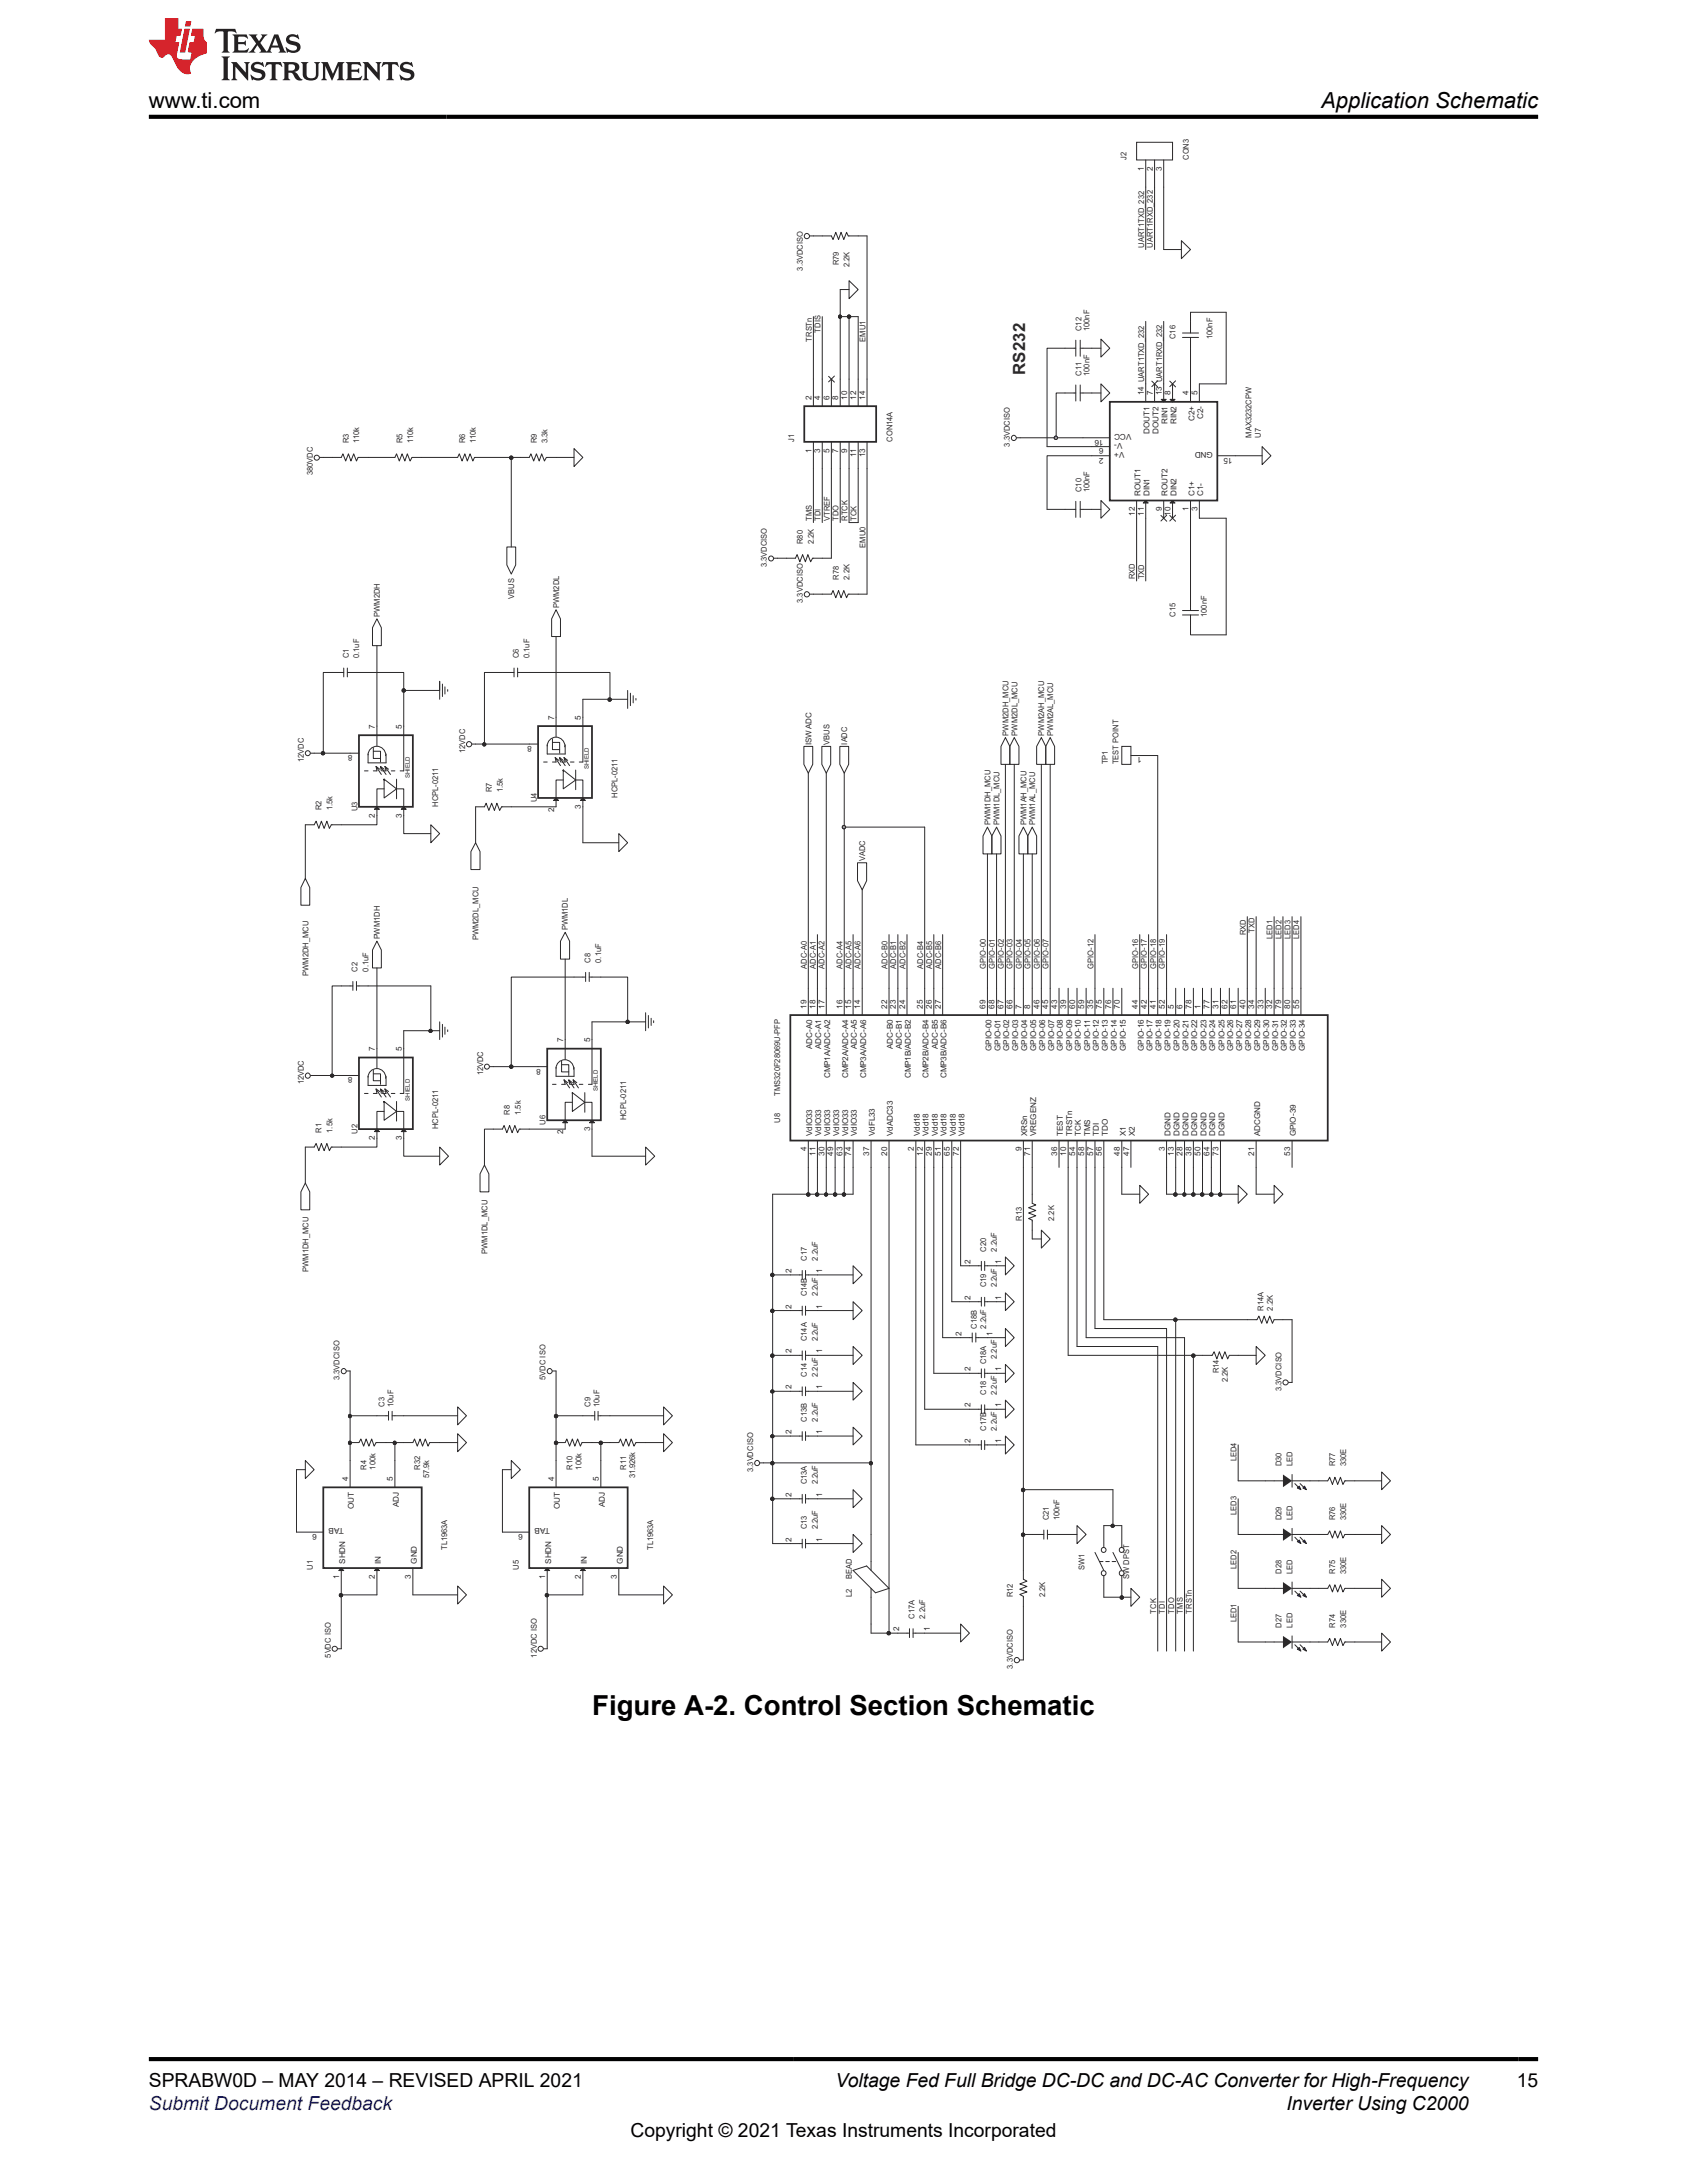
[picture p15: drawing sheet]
<svg xmlns="http://www.w3.org/2000/svg" width="216mm" height="279mm" viewBox="0 0 216 279" stroke-linecap="round" stroke-linejoin="round" font-family="sans-serif">
<defs><g id="words">
<text font-size="3.5" x="75.8" y="219.5">Figure A-2. Control Section Schematic</text>
<g font-size="2.8">
<text x="19" y="13.8">www.ti.com</text>
<text x="169.1" y="13.8">Application Schematic</text>
</g>
<g font-size="2.5">
<text x="19" y="267.1">SPRABW0D – MAY 2014 – REVISED APRIL 2021</text>
<text x="106.9" y="267.1">Voltage Fed Full Bridge DC-DC and DC-AC Converter for High-Frequency</text>
<text x="194.1" y="267.1">15</text>
<text x="80.7" y="273.5">Copyright © 2021 Texas Instruments Incorporated</text>
<text x="164.6" y="270">Inverter Using C2000</text>
</g>
<text font-size="2.5" fill="#00f" x="19" y="270">Submit Document Feedback</text>
<text font-size="2.2" fill="#2b292a" x="131.2" y="48" transform="rotate(-90 131.2 48)">RS232</text>
<g font-size="1" fill="#2b292a">
<text x="144.2" y="20.5" transform="rotate(-90 144.2 20.5)">J2</text>
<text x="146.4" y="21.8" transform="rotate(-90 146.4 21.8)">1</text>
<text x="147.5" y="21.8" transform="rotate(-90 147.5 21.8)">2</text>
<text x="148.7" y="21.8" transform="rotate(-90 148.7 21.8)">3</text>
<text x="152.2" y="20.5" transform="rotate(-90 152.2 20.5)">CON3</text>
<text x="102.8" y="34.6" transform="rotate(-90 102.8 34.6)">3.3VDCISO</text>
<text x="107.4" y="34" transform="rotate(-90 107.4 34)">R79</text>
<text x="108.7" y="34.2" transform="rotate(-90 108.7 34.2)">2.2K</text>
<text x="146.4" y="31.7" transform="rotate(-90 146.4 31.7)">UART1TXD_232</text>
<text x="147.6" y="31.7" transform="rotate(-90 147.6 31.7)">UART1RXD_232</text>
<text x="103.9" y="43.7" transform="rotate(-90 103.9 43.7)">TRSTn</text>
<text x="105" y="42.6" transform="rotate(-90 105 42.6)">TDIS</text>
<text x="110.8" y="43.7" transform="rotate(-90 110.8 43.7)">EMU1</text>
<text x="138.4" y="42.4" transform="rotate(-90 138.4 42.4)">C12</text>
<text x="139.5" y="42.4" transform="rotate(-90 139.5 42.4)">100nF</text>
<text x="150.5" y="43.4" transform="rotate(-90 150.5 43.4)">C16</text>
<text x="155.2" y="43.4" transform="rotate(-90 155.2 43.4)">100nF</text>
<text x="103.9" y="51.2" transform="rotate(-90 103.9 51.2)">2</text>
<text x="105" y="51.2" transform="rotate(-90 105 51.2)">4</text>
<text x="106.2" y="51.2" transform="rotate(-90 106.2 51.2)">6</text>
<text x="107.3" y="51.2" transform="rotate(-90 107.3 51.2)">8</text>
<text x="108.4" y="51.2" transform="rotate(-90 108.4 51.2)">10</text>
<text x="109.6" y="51.2" transform="rotate(-90 109.6 51.2)">12</text>
<text x="110.7" y="51.2" transform="rotate(-90 110.7 51.2)">14</text>
<text x="138.4" y="48.1" transform="rotate(-90 138.4 48.1)">C11</text>
<text x="139.5" y="48.1" transform="rotate(-90 139.5 48.1)">100nF</text>
<text x="146.4" y="50.6" transform="rotate(-90 146.4 50.6)">14 UART1TXD_232</text>
<text x="147.5" y="50.6" transform="rotate(-90 147.5 50.6)">7</text>
<text x="148.7" y="50.6" transform="rotate(-90 148.7 50.6)">13 UART1RXD_232</text>
<text x="149.8" y="50.6" transform="rotate(-90 149.8 50.6)">8</text>
<text x="152.1" y="50.6" transform="rotate(-90 152.1 50.6)">4</text>
<text x="152.9" y="53.9" transform="rotate(-90 152.9 53.9)">C2+</text>
<text x="153.2" y="50.6" transform="rotate(-90 153.2 50.6)">5</text>
<text x="154" y="53.7" transform="rotate(-90 154 53.7)">C2-</text>
<text x="44.6" y="56.7" transform="rotate(-90 44.6 56.7)">R3</text>
<text x="46" y="56.7" transform="rotate(-90 46 56.7)">110k</text>
<text x="51.5" y="56.7" transform="rotate(-90 51.5 56.7)">R5</text>
<text x="52.9" y="56.7" transform="rotate(-90 52.9 56.7)">110k</text>
<text x="59.5" y="56.7" transform="rotate(-90 59.5 56.7)">R6</text>
<text x="60.9" y="56.7" transform="rotate(-90 60.9 56.7)">110k</text>
<text x="68.7" y="56.7" transform="rotate(-90 68.7 56.7)">R9</text>
<text x="70.1" y="56.7" transform="rotate(-90 70.1 56.7)">3.3k</text>
<text x="101.6" y="56.5" transform="rotate(-90 101.6 56.5)">J1</text>
<text x="103.9" y="57.9" transform="rotate(-90 103.9 57.9)">1</text>
<text x="105" y="57.9" transform="rotate(-90 105 57.9)">3</text>
<text x="106.2" y="57.9" transform="rotate(-90 106.2 57.9)">5</text>
<text x="107.3" y="57.9" transform="rotate(-90 107.3 57.9)">7</text>
<text x="108.4" y="57.9" transform="rotate(-90 108.4 57.9)">9</text>
<text x="109.6" y="58.5" transform="rotate(-90 109.6 58.5)">11</text>
<text x="110.7" y="58.5" transform="rotate(-90 110.7 58.5)">13</text>
<text x="114.2" y="56.5" transform="rotate(-90 114.2 56.5)">CON14A</text>
<text x="129.2" y="57.2" transform="rotate(-90 129.2 57.2)">3.3VDCISO</text>
<text x="141.2" y="57.4" transform="rotate(-180 141.2 57.4)">6</text>
<text x="141.2" y="58.6" transform="rotate(-180 141.2 58.6)">2</text>
<text x="141.2" y="56.3" transform="rotate(-180 141.2 56.3)">16</text>
<text x="143.7" y="56.7" transform="rotate(-180 143.7 56.7)">V-</text>
<text x="143.9" y="57.8" transform="rotate(-180 143.9 57.8)">V+</text>
<text x="144.8" y="55.5" transform="rotate(-180 144.8 55.5)">VCC</text>
<text x="147.1" y="55.5" transform="rotate(-90 147.1 55.5)">DOUT1</text>
<text x="148.3" y="55.5" transform="rotate(-90 148.3 55.5)">DOUT2</text>
<text x="149.4" y="54.3" transform="rotate(-90 149.4 54.3)">RIN1</text>
<text x="150.6" y="54.3" transform="rotate(-90 150.6 54.3)">RIN2</text>
<text x="155.2" y="57.8" transform="rotate(-180 155.2 57.8)">GND</text>
<text x="157.7" y="58.6" transform="rotate(-180 157.7 58.6)">15</text>
<text x="160.2" y="56" transform="rotate(-90 160.2 56)">MAX3232CPW</text>
<text x="161.4" y="56" transform="rotate(-90 161.4 56)">U7</text>
<text x="40" y="60.8" transform="rotate(-90 40 60.8)">380VDC</text>
<text x="138.4" y="63" transform="rotate(-90 138.4 63)">C10</text>
<text x="139.5" y="63" transform="rotate(-90 139.5 63)">100nF</text>
<text x="145.2" y="66" transform="rotate(-90 145.2 66)">12</text>
<text x="146" y="63.5" transform="rotate(-90 146 63.5)">ROUT1</text>
<text x="146.4" y="66" transform="rotate(-90 146.4 66)">11</text>
<text x="147.1" y="63.5" transform="rotate(-90 147.1 63.5)">DIN1</text>
<text x="148.7" y="65.4" transform="rotate(-90 148.7 65.4)">9</text>
<text x="149.4" y="63.5" transform="rotate(-90 149.4 63.5)">ROUT2</text>
<text x="149.8" y="66" transform="rotate(-90 149.8 66)">10</text>
<text x="150.6" y="63.5" transform="rotate(-90 150.6 63.5)">DIN2</text>
<text x="152.1" y="65.4" transform="rotate(-90 152.1 65.4)">1</text>
<text x="152.9" y="63.5" transform="rotate(-90 152.9 63.5)">C1+</text>
<text x="153.2" y="65.4" transform="rotate(-90 153.2 65.4)">3</text>
<text x="154" y="63.5" transform="rotate(-90 154 63.5)">C1-</text>
<text x="102.8" y="69.6" transform="rotate(-90 102.8 69.6)">R80</text>
<text x="103.9" y="66.7" transform="rotate(-90 103.9 66.7)">TMS</text>
<text x="104.1" y="69.6" transform="rotate(-90 104.1 69.6)">2.2K</text>
<text x="105" y="66.7" transform="rotate(-90 105 66.7)">TDI</text>
<text x="106.2" y="66.7" transform="rotate(-90 106.2 66.7)">VTREF</text>
<text x="107.3" y="66.7" transform="rotate(-90 107.3 66.7)">TDO</text>
<text x="108.5" y="66.7" transform="rotate(-90 108.5 66.7)">RTCK</text>
<text x="109.6" y="66.7" transform="rotate(-90 109.6 66.7)">TCK</text>
<text x="110.8" y="70.1" transform="rotate(-90 110.8 70.1)">EMU0</text>
<text x="65.8" y="76.7" transform="rotate(-90 65.8 76.7)">VBUS</text>
<text x="71.6" y="77.8" transform="rotate(-90 71.6 77.8)">PWM2DL</text>
<text x="98.2" y="72.6" transform="rotate(-90 98.2 72.6)">3.3VDCISO</text>
<text x="102.8" y="77.2" transform="rotate(-90 102.8 77.2)">3.3VDCISO</text>
<text x="107.4" y="74.2" transform="rotate(-90 107.4 74.2)">R78</text>
<text x="108.7" y="74.2" transform="rotate(-90 108.7 74.2)">2.2K</text>
<text x="145.3" y="74.1" transform="rotate(-90 145.3 74.1)">RXD</text>
<text x="146.4" y="74.1" transform="rotate(-90 146.4 74.1)">TXD</text>
<text x="48.6" y="79" transform="rotate(-90 48.6 79)">PWM2DH</text>
<text x="150.5" y="78.9" transform="rotate(-90 150.5 78.9)">C15</text>
<text x="154.5" y="78.9" transform="rotate(-90 154.5 78.9)">100nF</text>
<text x="44.6" y="84.2" transform="rotate(-90 44.6 84.2)">C1</text>
<text x="46" y="84.2" transform="rotate(-90 46 84.2)">0.1uF</text>
<text x="66.4" y="84.2" transform="rotate(-90 66.4 84.2)">C6</text>
<text x="67.8" y="84.2" transform="rotate(-90 67.8 84.2)">0.1uF</text>
<text x="48" y="93.3" transform="rotate(-90 48 93.3)">7</text>
<text x="51.4" y="93.3" transform="rotate(-90 51.4 93.3)">5</text>
<text x="68.1" y="95.5" transform="rotate(-180 68.1 95.5)">8</text>
<text x="70.9" y="92.1" transform="rotate(-90 70.9 92.1)">7</text>
<text x="74.3" y="92.1" transform="rotate(-90 74.3 92.1)">5</text>
<text x="103.8" y="95.3" transform="rotate(-90 103.8 95.3)">ISWADC</text>
<text x="106.1" y="95.3" transform="rotate(-90 106.1 95.3)">VBUS</text>
<text x="108.4" y="95.3" transform="rotate(-90 108.4 95.3)">IADC</text>
<text x="129.1" y="94.1" transform="rotate(-90 129.1 94.1)">PWM2DH_MCU</text>
<text x="130.2" y="94.1" transform="rotate(-90 130.2 94.1)">PWM2DL_MCU</text>
<text x="133.6" y="94.1" transform="rotate(-90 133.6 94.1)">PWM2AH_MCU</text>
<text x="134.8" y="94.1" transform="rotate(-90 134.8 94.1)">PWM2AL_MCU</text>
<text x="38.9" y="97.5" transform="rotate(-90 38.9 97.5)">12VDC</text>
<text x="45.1" y="96.6" transform="rotate(-180 45.1 96.6)">8</text>
<text x="59.5" y="96.4" transform="rotate(-90 59.5 96.4)">12VDC</text>
<text x="63" y="101.4" transform="rotate(-90 63 101.4)">R7</text>
<text x="64.3" y="101.4" transform="rotate(-90 64.3 101.4)">1.5k</text>
<text x="141.8" y="97.8" transform="rotate(-90 141.8 97.8)">TP1</text>
<text x="143.1" y="97.8" transform="rotate(-90 143.1 97.8)">TEST POINT</text>
<text x="146.1" y="96.9" transform="rotate(-180 146.1 96.9)">1</text>
<text x="41.2" y="103.7" transform="rotate(-90 41.2 103.7)">R2</text>
<text x="42.5" y="103.7" transform="rotate(-90 42.5 103.7)">1.5k</text>
<text x="45.8" y="103.8" transform="rotate(-90 45.8 103.8)">U3</text>
<text x="48" y="104.6" transform="rotate(-90 48 104.6)">2</text>
<text x="51.4" y="104.6" transform="rotate(-90 51.4 104.6)">3</text>
<text x="56.1" y="103.3" transform="rotate(-90 56.1 103.3)">HCPL-0211</text>
<text x="68.7" y="102.7" transform="rotate(-90 68.7 102.7)">U4</text>
<text x="70.9" y="103.9" transform="rotate(-90 70.9 103.9)">2</text>
<text x="74.3" y="103.5" transform="rotate(-90 74.3 103.5)">3</text>
<text x="79" y="102.1" transform="rotate(-90 79 102.1)">HCPL-0211</text>
<text x="126.8" y="105.6" transform="rotate(-90 126.8 105.6)">PWM1DH_MCU</text>
<text x="127.9" y="105.6" transform="rotate(-90 127.9 105.6)">PWM1DL_MCU</text>
<text x="131.4" y="105.6" transform="rotate(-90 131.4 105.6)">PWM1AH_MCU</text>
<text x="132.5" y="105.6" transform="rotate(-90 132.5 105.6)">PWM1AL_MCU</text>
<text x="110.7" y="110.2" transform="rotate(-90 110.7 110.2)">VADC</text>
<text x="72.7" y="119.1" transform="rotate(-90 72.7 119.1)">PWM1DL</text>
<text x="159.4" y="119.7" transform="rotate(-90 159.4 119.7)">RXD</text>
<text x="160.6" y="119.4" transform="rotate(-90 160.6 119.4)">TXD</text>
<text x="39.5" y="124.9" transform="rotate(-90 39.5 124.9)">PWM2DH_MCU</text>
<text x="45.8" y="124.3" transform="rotate(-90 45.8 124.3)">C2</text>
<text x="47.1" y="124.3" transform="rotate(-90 47.1 124.3)">0.1uF</text>
<text x="48.6" y="120.2" transform="rotate(-90 48.6 120.2)">PWM1DH</text>
<text x="61.2" y="120.3" transform="rotate(-90 61.2 120.3)">PWM2DL_MCU</text>
<text x="75.6" y="123.2" transform="rotate(-90 75.6 123.2)">C8</text>
<text x="76.9" y="123.2" transform="rotate(-90 76.9 123.2)">0.1uF</text>
<text x="103.2" y="124" transform="rotate(-90 103.2 124)">ADC-A0</text>
<text x="104.4" y="124" transform="rotate(-90 104.4 124)">ADC-A1</text>
<text x="105.5" y="124" transform="rotate(-90 105.5 124)">ADC-A2</text>
<text x="107.8" y="124" transform="rotate(-90 107.8 124)">ADC-A4</text>
<text x="109" y="124" transform="rotate(-90 109 124)">ADC-A5</text>
<text x="110.1" y="124" transform="rotate(-90 110.1 124)">ADC-A6</text>
<text x="113.6" y="124" transform="rotate(-90 113.6 124)">ADC-B0</text>
<text x="114.7" y="124" transform="rotate(-90 114.7 124)">ADC-B1</text>
<text x="115.9" y="124" transform="rotate(-90 115.9 124)">ADC-B2</text>
<text x="118.1" y="124" transform="rotate(-90 118.1 124)">ADC-B4</text>
<text x="119.3" y="124" transform="rotate(-90 119.3 124)">ADC-B5</text>
<text x="120.4" y="124" transform="rotate(-90 120.4 124)">ADC-B6</text>
<text x="126.2" y="124" transform="rotate(-90 126.2 124)">GPIO-00</text>
<text x="127.3" y="124" transform="rotate(-90 127.3 124)">GPIO-01</text>
<text x="128.5" y="124" transform="rotate(-90 128.5 124)">GPIO-02</text>
<text x="129.6" y="124" transform="rotate(-90 129.6 124)">GPIO-03</text>
<text x="130.8" y="124" transform="rotate(-90 130.8 124)">GPIO-04</text>
<text x="131.9" y="124" transform="rotate(-90 131.9 124)">GPIO-05</text>
<text x="133.1" y="124" transform="rotate(-90 133.1 124)">GPIO-06</text>
<text x="134.2" y="124" transform="rotate(-90 134.2 124)">GPIO-07</text>
<text x="139.9" y="124" transform="rotate(-90 139.9 124)">GPIO-12</text>
<text x="145.7" y="124" transform="rotate(-90 145.7 124)">GPIO-16</text>
<text x="146.8" y="124" transform="rotate(-90 146.8 124)">GPIO-17</text>
<text x="148" y="124" transform="rotate(-90 148 124)">GPIO-18</text>
<text x="149.1" y="124" transform="rotate(-90 149.1 124)">GPIO-19</text>
<text x="162.9" y="120.2" transform="rotate(-90 162.9 120.2)">LED1</text>
<text x="164" y="120.2" transform="rotate(-90 164 120.2)">LED2</text>
<text x="165.2" y="120.2" transform="rotate(-90 165.2 120.2)">LED3</text>
<text x="166.3" y="120.2" transform="rotate(-90 166.3 120.2)">LED4</text>
<text x="103.2" y="129.1" transform="rotate(-90 103.2 129.1)">19</text>
<text x="104.4" y="129.1" transform="rotate(-90 104.4 129.1)">18</text>
<text x="105.5" y="129.1" transform="rotate(-90 105.5 129.1)">17</text>
<text x="107.8" y="129.1" transform="rotate(-90 107.8 129.1)">16</text>
<text x="108.9" y="129.1" transform="rotate(-90 108.9 129.1)">15</text>
<text x="110.1" y="129.1" transform="rotate(-90 110.1 129.1)">14</text>
<text x="113.5" y="129.1" transform="rotate(-90 113.5 129.1)">22</text>
<text x="114.7" y="129.1" transform="rotate(-90 114.7 129.1)">23</text>
<text x="115.8" y="129.1" transform="rotate(-90 115.8 129.1)">24</text>
<text x="118.1" y="129.1" transform="rotate(-90 118.1 129.1)">25</text>
<text x="119.3" y="129.1" transform="rotate(-90 119.3 129.1)">26</text>
<text x="120.4" y="129.1" transform="rotate(-90 120.4 129.1)">27</text>
<text x="126.1" y="129.1" transform="rotate(-90 126.1 129.1)">69</text>
<text x="127.3" y="129.1" transform="rotate(-90 127.3 129.1)">68</text>
<text x="128.4" y="129.1" transform="rotate(-90 128.4 129.1)">67</text>
<text x="129.6" y="129.1" transform="rotate(-90 129.6 129.1)">66</text>
<text x="130.7" y="129.1" transform="rotate(-90 130.7 129.1)">7</text>
<text x="131.9" y="129.1" transform="rotate(-90 131.9 129.1)">8</text>
<text x="133" y="129.1" transform="rotate(-90 133 129.1)">46</text>
<text x="134.2" y="129.1" transform="rotate(-90 134.2 129.1)">45</text>
<text x="135.3" y="129.1" transform="rotate(-90 135.3 129.1)">43</text>
<text x="136.5" y="129.1" transform="rotate(-90 136.5 129.1)">39</text>
<text x="137.6" y="129.1" transform="rotate(-90 137.6 129.1)">60</text>
<text x="138.8" y="129.1" transform="rotate(-90 138.8 129.1)">59</text>
<text x="139.9" y="129.1" transform="rotate(-90 139.9 129.1)">35</text>
<text x="141" y="129.1" transform="rotate(-90 141 129.1)">75</text>
<text x="142.2" y="129.1" transform="rotate(-90 142.2 129.1)">76</text>
<text x="143.3" y="129.1" transform="rotate(-90 143.3 129.1)">70</text>
<text x="145.6" y="129.1" transform="rotate(-90 145.6 129.1)">44</text>
<text x="146.8" y="129.1" transform="rotate(-90 146.8 129.1)">42</text>
<text x="147.9" y="129.1" transform="rotate(-90 147.9 129.1)">41</text>
<text x="149.1" y="129.1" transform="rotate(-90 149.1 129.1)">52</text>
<text x="150.2" y="129.1" transform="rotate(-90 150.2 129.1)">5</text>
<text x="151.4" y="129.1" transform="rotate(-90 151.4 129.1)">6</text>
<text x="152.5" y="129.1" transform="rotate(-90 152.5 129.1)">78</text>
<text x="153.7" y="129.1" transform="rotate(-90 153.7 129.1)">1</text>
<text x="154.8" y="129.1" transform="rotate(-90 154.8 129.1)">77</text>
<text x="156" y="129.1" transform="rotate(-90 156 129.1)">31</text>
<text x="157.1" y="129.1" transform="rotate(-90 157.1 129.1)">62</text>
<text x="158.2" y="129.1" transform="rotate(-90 158.2 129.1)">61</text>
<text x="159.4" y="129.1" transform="rotate(-90 159.4 129.1)">40</text>
<text x="160.5" y="129.1" transform="rotate(-90 160.5 129.1)">34</text>
<text x="161.7" y="129.1" transform="rotate(-90 161.7 129.1)">33</text>
<text x="162.8" y="129.1" transform="rotate(-90 162.8 129.1)">32</text>
<text x="163.9" y="129.1" transform="rotate(-90 163.9 129.1)">79</text>
<text x="165.1" y="129.1" transform="rotate(-90 165.1 129.1)">80</text>
<text x="166.2" y="129.1" transform="rotate(-90 166.2 129.1)">55</text>
<text x="45.1" y="137.9" transform="rotate(-180 45.1 137.9)">8</text>
<text x="48" y="134.5" transform="rotate(-90 48 134.5)">7</text>
<text x="51.4" y="134.5" transform="rotate(-90 51.4 134.5)">5</text>
<text x="61.8" y="137.6" transform="rotate(-90 61.8 137.6)">12VDC</text>
<text x="69.2" y="136.8" transform="rotate(-180 69.2 136.8)">8</text>
<text x="72.1" y="133.4" transform="rotate(-90 72.1 133.4)">7</text>
<text x="75.5" y="133.4" transform="rotate(-90 75.5 133.4)">5</text>
<text x="103.9" y="134.2" transform="rotate(-90 103.9 134.2)">ADC-A0</text>
<text x="105.1" y="134.2" transform="rotate(-90 105.1 134.2)">ADC-A1</text>
<text x="106.2" y="138" transform="rotate(-90 106.2 138)">CMP1A/ADC-A2</text>
<text x="108.5" y="138" transform="rotate(-90 108.5 138)">CMP2A/ADC-A4</text>
<text x="109.7" y="134.2" transform="rotate(-90 109.7 134.2)">ADC-A5</text>
<text x="110.8" y="138" transform="rotate(-90 110.8 138)">CMP3A/ADC-A6</text>
<text x="114.3" y="134.2" transform="rotate(-90 114.3 134.2)">ADC-B0</text>
<text x="115.4" y="134.2" transform="rotate(-90 115.4 134.2)">ADC-B1</text>
<text x="116.6" y="138" transform="rotate(-90 116.6 138)">CMP1B/ADC-B2</text>
<text x="118.8" y="138" transform="rotate(-90 118.8 138)">CMP2B/ADC-B4</text>
<text x="120" y="134.2" transform="rotate(-90 120 134.2)">ADC-B5</text>
<text x="121.1" y="138" transform="rotate(-90 121.1 138)">CMP3B/ADC-B6</text>
<text x="126.9" y="134.5" transform="rotate(-90 126.9 134.5)">GPIO-00</text>
<text x="128" y="134.5" transform="rotate(-90 128 134.5)">GPIO-01</text>
<text x="129.2" y="134.5" transform="rotate(-90 129.2 134.5)">GPIO-02</text>
<text x="130.3" y="134.5" transform="rotate(-90 130.3 134.5)">GPIO-03</text>
<text x="131.5" y="134.5" transform="rotate(-90 131.5 134.5)">GPIO-04</text>
<text x="132.6" y="134.5" transform="rotate(-90 132.6 134.5)">GPIO-05</text>
<text x="133.8" y="134.5" transform="rotate(-90 133.8 134.5)">GPIO-06</text>
<text x="134.9" y="134.5" transform="rotate(-90 134.9 134.5)">GPIO-07</text>
<text x="136" y="134.5" transform="rotate(-90 136 134.5)">GPIO-08</text>
<text x="137.2" y="134.5" transform="rotate(-90 137.2 134.5)">GPIO-09</text>
<text x="138.3" y="134.5" transform="rotate(-90 138.3 134.5)">GPIO-10</text>
<text x="139.5" y="134.5" transform="rotate(-90 139.5 134.5)">GPIO-11</text>
<text x="140.6" y="134.5" transform="rotate(-90 140.6 134.5)">GPIO-12</text>
<text x="141.8" y="134.5" transform="rotate(-90 141.8 134.5)">GPIO-13</text>
<text x="142.9" y="134.5" transform="rotate(-90 142.9 134.5)">GPIO-14</text>
<text x="144.1" y="134.5" transform="rotate(-90 144.1 134.5)">GPIO-15</text>
<text x="146.4" y="134.5" transform="rotate(-90 146.4 134.5)">GPIO-16</text>
<text x="147.5" y="134.5" transform="rotate(-90 147.5 134.5)">GPIO-17</text>
<text x="148.7" y="134.5" transform="rotate(-90 148.7 134.5)">GPIO-18</text>
<text x="149.8" y="134.5" transform="rotate(-90 149.8 134.5)">GPIO-19</text>
<text x="151" y="134.5" transform="rotate(-90 151 134.5)">GPIO-20</text>
<text x="152.1" y="134.5" transform="rotate(-90 152.1 134.5)">GPIO-21</text>
<text x="153.2" y="134.5" transform="rotate(-90 153.2 134.5)">GPIO-22</text>
<text x="154.4" y="134.5" transform="rotate(-90 154.4 134.5)">GPIO-23</text>
<text x="155.5" y="134.5" transform="rotate(-90 155.5 134.5)">GPIO-24</text>
<text x="156.7" y="134.5" transform="rotate(-90 156.7 134.5)">GPIO-25</text>
<text x="157.8" y="134.5" transform="rotate(-90 157.8 134.5)">GPIO-26</text>
<text x="159" y="134.5" transform="rotate(-90 159 134.5)">GPIO-27</text>
<text x="160.1" y="134.5" transform="rotate(-90 160.1 134.5)">GPIO-28</text>
<text x="161.3" y="134.5" transform="rotate(-90 161.3 134.5)">GPIO-29</text>
<text x="162.4" y="134.5" transform="rotate(-90 162.4 134.5)">GPIO-30</text>
<text x="163.6" y="134.5" transform="rotate(-90 163.6 134.5)">GPIO-31</text>
<text x="164.7" y="134.5" transform="rotate(-90 164.7 134.5)">GPIO-32</text>
<text x="165.9" y="134.5" transform="rotate(-90 165.9 134.5)">GPIO-33</text>
<text x="167" y="134.5" transform="rotate(-90 167 134.5)">GPIO-34</text>
<text x="38.9" y="138.8" transform="rotate(-90 38.9 138.8)">12VDC</text>
<text x="65.3" y="142.7" transform="rotate(-90 65.3 142.7)">R8</text>
<text x="66.6" y="142.7" transform="rotate(-90 66.6 142.7)">1.5k</text>
<text x="69.8" y="143.9" transform="rotate(-90 69.8 143.9)">U6</text>
<text x="80.2" y="143.4" transform="rotate(-90 80.2 143.4)">HCPL-0211</text>
<text x="99.8" y="143.7" transform="rotate(-90 99.8 143.7)">U8</text>
<text x="99.8" y="140.2" transform="rotate(-90 99.8 140.2)">TMS320F28069U-PFP</text>
<text x="41.2" y="145" transform="rotate(-90 41.2 145)">R1</text>
<text x="42.5" y="145" transform="rotate(-90 42.5 145)">1.5k</text>
<text x="45.8" y="145.1" transform="rotate(-90 45.8 145.1)">U2</text>
<text x="48" y="145.9" transform="rotate(-90 48 145.9)">2</text>
<text x="51.4" y="145.9" transform="rotate(-90 51.4 145.9)">3</text>
<text x="56.1" y="144.5" transform="rotate(-90 56.1 144.5)">HCPL-0211</text>
<text x="72.1" y="145.2" transform="rotate(-90 72.1 145.2)">2</text>
<text x="75.5" y="144.8" transform="rotate(-90 75.5 144.8)">3</text>
<text x="103.2" y="147.4" transform="rotate(-90 103.2 147.4)">4</text>
<text x="103.9" y="145.4" transform="rotate(-90 103.9 145.4)">VdIO33</text>
<text x="104.4" y="147.9" transform="rotate(-90 104.4 147.9)">11</text>
<text x="105.1" y="145.4" transform="rotate(-90 105.1 145.4)">VdIO33</text>
<text x="105.5" y="147.9" transform="rotate(-90 105.5 147.9)">30</text>
<text x="106.2" y="145.4" transform="rotate(-90 106.2 145.4)">VdIO33</text>
<text x="106.6" y="147.9" transform="rotate(-90 106.6 147.9)">49</text>
<text x="107.4" y="145.4" transform="rotate(-90 107.4 145.4)">VdIO33</text>
<text x="107.8" y="147.9" transform="rotate(-90 107.8 147.9)">63</text>
<text x="108.5" y="145.4" transform="rotate(-90 108.5 145.4)">VdIO33</text>
<text x="108.9" y="147.9" transform="rotate(-90 108.9 147.9)">74</text>
<text x="109.7" y="145.4" transform="rotate(-90 109.7 145.4)">VdIO33</text>
<text x="111.2" y="147.9" transform="rotate(-90 111.2 147.9)">37</text>
<text x="112" y="145.4" transform="rotate(-90 112 145.4)">VdFL33</text>
<text x="113.5" y="147.9" transform="rotate(-90 113.5 147.9)">20</text>
<text x="114.3" y="145.4" transform="rotate(-90 114.3 145.4)">VdADC33</text>
<text x="117" y="147.4" transform="rotate(-90 117 147.4)">2</text>
<text x="117.7" y="145.4" transform="rotate(-90 117.7 145.4)">Vdd18</text>
<text x="118.1" y="147.9" transform="rotate(-90 118.1 147.9)">12</text>
<text x="118.8" y="145.4" transform="rotate(-90 118.8 145.4)">Vdd18</text>
<text x="119.3" y="147.9" transform="rotate(-90 119.3 147.9)">29</text>
<text x="120" y="145.4" transform="rotate(-90 120 145.4)">Vdd18</text>
<text x="120.4" y="147.9" transform="rotate(-90 120.4 147.9)">51</text>
<text x="121.1" y="145.4" transform="rotate(-90 121.1 145.4)">Vdd18</text>
<text x="121.6" y="147.9" transform="rotate(-90 121.6 147.9)">65</text>
<text x="122.3" y="145.4" transform="rotate(-90 122.3 145.4)">Vdd18</text>
<text x="122.7" y="147.9" transform="rotate(-90 122.7 147.9)">72</text>
<text x="123.4" y="145.4" transform="rotate(-90 123.4 145.4)">Vdd18</text>
<text x="130.7" y="147.4" transform="rotate(-90 130.7 147.4)">9</text>
<text x="131.5" y="145.4" transform="rotate(-90 131.5 145.4)">XRSn</text>
<text x="131.9" y="147.9" transform="rotate(-90 131.9 147.9)">71</text>
<text x="132.6" y="145.4" transform="rotate(-90 132.6 145.4)">VREGENZ</text>
<text x="135.3" y="147.9" transform="rotate(-90 135.3 147.9)">36</text>
<text x="136" y="145.4" transform="rotate(-90 136 145.4)">TEST</text>
<text x="136.5" y="147.9" transform="rotate(-90 136.5 147.9)">10</text>
<text x="137.2" y="145.4" transform="rotate(-90 137.2 145.4)">TRSTn</text>
<text x="137.6" y="147.9" transform="rotate(-90 137.6 147.9)">54</text>
<text x="138.3" y="145.4" transform="rotate(-90 138.3 145.4)">TCK</text>
<text x="138.8" y="147.9" transform="rotate(-90 138.8 147.9)">58</text>
<text x="139.5" y="145.4" transform="rotate(-90 139.5 145.4)">TMS</text>
<text x="139.9" y="147.9" transform="rotate(-90 139.9 147.9)">57</text>
<text x="140.6" y="145.4" transform="rotate(-90 140.6 145.4)">TDI</text>
<text x="141" y="147.9" transform="rotate(-90 141 147.9)">56</text>
<text x="141.8" y="145.4" transform="rotate(-90 141.8 145.4)">TDO</text>
<text x="143.3" y="147.9" transform="rotate(-90 143.3 147.9)">48</text>
<text x="144.1" y="145.4" transform="rotate(-90 144.1 145.4)">X1</text>
<text x="144.5" y="147.9" transform="rotate(-90 144.5 147.9)">47</text>
<text x="145.2" y="145.4" transform="rotate(-90 145.2 145.4)">X2</text>
<text x="149.1" y="147.4" transform="rotate(-90 149.1 147.4)">3</text>
<text x="149.8" y="145.4" transform="rotate(-90 149.8 145.4)">DGND</text>
<text x="150.2" y="147.9" transform="rotate(-90 150.2 147.9)">13</text>
<text x="151" y="145.4" transform="rotate(-90 151 145.4)">DGND</text>
<text x="151.4" y="147.9" transform="rotate(-90 151.4 147.9)">28</text>
<text x="152.1" y="145.4" transform="rotate(-90 152.1 145.4)">DGND</text>
<text x="152.5" y="147.9" transform="rotate(-90 152.5 147.9)">38</text>
<text x="153.2" y="145.4" transform="rotate(-90 153.2 145.4)">DGND</text>
<text x="153.7" y="147.9" transform="rotate(-90 153.7 147.9)">50</text>
<text x="154.4" y="145.4" transform="rotate(-90 154.4 145.4)">DGND</text>
<text x="154.8" y="147.9" transform="rotate(-90 154.8 147.9)">64</text>
<text x="155.5" y="145.4" transform="rotate(-90 155.5 145.4)">DGND</text>
<text x="156" y="147.9" transform="rotate(-90 156 147.9)">73</text>
<text x="156.7" y="145.4" transform="rotate(-90 156.7 145.4)">DGND</text>
<text x="160.5" y="147.9" transform="rotate(-90 160.5 147.9)">21</text>
<text x="161.3" y="145.4" transform="rotate(-90 161.3 145.4)">ADCGND</text>
<text x="165.1" y="147.9" transform="rotate(-90 165.1 147.9)">53</text>
<text x="165.9" y="145.4" transform="rotate(-90 165.9 145.4)">GPIO-39</text>
<text x="62.4" y="160.5" transform="rotate(-90 62.4 160.5)">PWM1DL_MCU</text>
<text x="103.3" y="161.3" transform="rotate(-90 103.3 161.3)">C17</text>
<text x="104.7" y="161.3" transform="rotate(-90 104.7 161.3)">2.2uF</text>
<text x="124.2" y="161.8" transform="rotate(-90 124.2 161.8)">2</text>
<text x="126.2" y="160.2" transform="rotate(-90 126.2 160.2)">C20</text>
<text x="127.6" y="160.2" transform="rotate(-90 127.6 160.2)">2.2uF</text>
<text x="128.1" y="161.8" transform="rotate(-90 128.1 161.8)">1</text>
<text x="130.8" y="156.3" transform="rotate(-90 130.8 156.3)">R13</text>
<text x="134.9" y="156.3" transform="rotate(-90 134.9 156.3)">2.2K</text>
<text x="39.5" y="162.8" transform="rotate(-90 39.5 162.8)">PWM1DH_MCU</text>
<text x="101.3" y="167.5" transform="rotate(-90 101.3 167.5)">2</text>
<text x="101.3" y="162.9" transform="rotate(-90 101.3 162.9)">2</text>
<text x="103.3" y="165.9" transform="rotate(-90 103.3 165.9)">C14B</text>
<text x="104.7" y="165.9" transform="rotate(-90 104.7 165.9)">2.2uF</text>
<text x="105.2" y="167.5" transform="rotate(-90 105.2 167.5)">1</text>
<text x="105.2" y="162.9" transform="rotate(-90 105.2 162.9)">1</text>
<text x="124.2" y="166.4" transform="rotate(-90 124.2 166.4)">2</text>
<text x="126.2" y="164.8" transform="rotate(-90 126.2 164.8)">C19</text>
<text x="127.6" y="164.8" transform="rotate(-90 127.6 164.8)">2.2uF</text>
<text x="128.1" y="166.4" transform="rotate(-90 128.1 166.4)">1</text>
<text x="161.7" y="167.7" transform="rotate(-90 161.7 167.7)">R14A</text>
<text x="162.9" y="167.7" transform="rotate(-90 162.9 167.7)">2.2K</text>
<text x="101.3" y="173.2" transform="rotate(-90 101.3 173.2)">2</text>
<text x="103.3" y="171.7" transform="rotate(-90 103.3 171.7)">C14A</text>
<text x="104.7" y="171.7" transform="rotate(-90 104.7 171.7)">2.2uF</text>
<text x="105.2" y="173.2" transform="rotate(-90 105.2 173.2)">1</text>
<text x="123.1" y="171" transform="rotate(-90 123.1 171)">2</text>
<text x="125" y="170" transform="rotate(-90 125 170)">C18B</text>
<text x="126.2" y="170" transform="rotate(-90 126.2 170)">2.2uF</text>
<text x="127" y="171" transform="rotate(-90 127 171)">1</text>
<text x="127.6" y="173.9" transform="rotate(-90 127.6 173.9)">2.2uF</text>
<text x="43.5" y="176.6" transform="rotate(-90 43.5 176.6)">3.3VDCISO</text>
<text x="69.8" y="176.6" transform="rotate(-90 69.8 176.6)">5VDC ISO</text>
<text x="101.3" y="177.8" transform="rotate(-90 101.3 177.8)">2</text>
<text x="103.3" y="176.2" transform="rotate(-90 103.3 176.2)">C14</text>
<text x="104.7" y="176.2" transform="rotate(-90 104.7 176.2)">2.2uF</text>
<text x="105.2" y="177.8" transform="rotate(-90 105.2 177.8)">1</text>
<text x="124.2" y="175.5" transform="rotate(-90 124.2 175.5)">2</text>
<text x="126.2" y="178.5" transform="rotate(-90 126.2 178.5)">C18</text>
<text x="126.2" y="174.6" transform="rotate(-90 126.2 174.6)">C18A</text>
<text x="127.6" y="178.5" transform="rotate(-90 127.6 178.5)">2.2uF</text>
<text x="128.1" y="175.5" transform="rotate(-90 128.1 175.5)">1</text>
<text x="156" y="175.8" transform="rotate(-90 156 175.8)">R14</text>
<text x="157.2" y="176.9" transform="rotate(-90 157.2 176.9)">2.2K</text>
<text x="164" y="178.1" transform="rotate(-90 164 178.1)">3.3VDCISO</text>
<text x="49.2" y="180.1" transform="rotate(-90 49.2 180.1)">C3</text>
<text x="50.4" y="180.1" transform="rotate(-90 50.4 180.1)">10uF</text>
<text x="75.6" y="180.1" transform="rotate(-90 75.6 180.1)">C9</text>
<text x="76.7" y="180.1" transform="rotate(-90 76.7 180.1)">10uF</text>
<text x="101.3" y="183.6" transform="rotate(-90 101.3 183.6)">2</text>
<text x="103.3" y="182" transform="rotate(-90 103.3 182)">C13B</text>
<text x="104.7" y="182" transform="rotate(-90 104.7 182)">2.2uF</text>
<text x="105.2" y="183.6" transform="rotate(-90 105.2 183.6)">1</text>
<text x="124.2" y="184.7" transform="rotate(-90 124.2 184.7)">2</text>
<text x="124.2" y="180.1" transform="rotate(-90 124.2 180.1)">2</text>
<text x="126.2" y="183.1" transform="rotate(-90 126.2 183.1)">C17B</text>
<text x="127.6" y="183.1" transform="rotate(-90 127.6 183.1)">2.2uF</text>
<text x="128.1" y="184.7" transform="rotate(-90 128.1 184.7)">1</text>
<text x="128.1" y="180.1" transform="rotate(-90 128.1 180.1)">1</text>
<text x="44.6" y="189.5" transform="rotate(-90 44.6 189.5)">4</text>
<text x="46.9" y="188.1" transform="rotate(-90 46.9 188.1)">R4</text>
<text x="48.1" y="188.1" transform="rotate(-90 48.1 188.1)">100k</text>
<text x="50.3" y="189.5" transform="rotate(-90 50.3 189.5)">5</text>
<text x="53.8" y="188.1" transform="rotate(-90 53.8 188.1)">R32</text>
<text x="54.9" y="189.2" transform="rotate(-90 54.9 189.2)">57.9k</text>
<text x="70.9" y="189.5" transform="rotate(-90 70.9 189.5)">4</text>
<text x="73.3" y="188.1" transform="rotate(-90 73.3 188.1)">R10</text>
<text x="74.4" y="188.1" transform="rotate(-90 74.4 188.1)">100k</text>
<text x="76.6" y="189.5" transform="rotate(-90 76.6 189.5)">5</text>
<text x="80.2" y="188.1" transform="rotate(-90 80.2 188.1)">R11</text>
<text x="81.3" y="189.2" transform="rotate(-90 81.3 189.2)">31.926k</text>
<text x="96.4" y="188.4" transform="rotate(-90 96.4 188.4)">3.3VDCISO</text>
<text x="101.3" y="191.6" transform="rotate(-90 101.3 191.6)">2</text>
<text x="103.3" y="190" transform="rotate(-90 103.3 190)">C13A</text>
<text x="104.7" y="190" transform="rotate(-90 104.7 190)">2.2uF</text>
<text x="105.2" y="191.6" transform="rotate(-90 105.2 191.6)">1</text>
<text x="158.3" y="187" transform="rotate(-90 158.3 187)">LED4</text>
<text x="164" y="187.7" transform="rotate(-90 164 187.7)">D30</text>
<text x="165.4" y="187.7" transform="rotate(-90 165.4 187.7)">LED</text>
<text x="170.9" y="187.7" transform="rotate(-90 170.9 187.7)">R77</text>
<text x="172.3" y="187.7" transform="rotate(-90 172.3 187.7)">330E</text>
<text x="40.6" y="196.3" transform="rotate(-180 40.6 196.3)">6</text>
<text x="44" y="195.6" transform="rotate(-180 44 195.6)">TAB</text>
<text x="45.3" y="193.2" transform="rotate(-90 45.3 193.2)">OUT</text>
<text x="51" y="192.9" transform="rotate(-90 51 192.9)">ADJ</text>
<text x="66.9" y="196.3" transform="rotate(-180 66.9 196.3)">6</text>
<text x="70.4" y="195.6" transform="rotate(-180 70.4 195.6)">TAB</text>
<text x="71.7" y="193.2" transform="rotate(-90 71.7 193.2)">OUT</text>
<text x="77.4" y="192.9" transform="rotate(-90 77.4 192.9)">ADJ</text>
<text x="101.3" y="197.3" transform="rotate(-90 101.3 197.3)">2</text>
<text x="103.3" y="195.7" transform="rotate(-90 103.3 195.7)">C13</text>
<text x="104.7" y="195.7" transform="rotate(-90 104.7 195.7)">2.2uF</text>
<text x="105.2" y="197.3" transform="rotate(-90 105.2 197.3)">1</text>
<text x="134.2" y="194.6" transform="rotate(-90 134.2 194.6)">C21</text>
<text x="135.6" y="194.6" transform="rotate(-90 135.6 194.6)">100nF</text>
<text x="158.3" y="193.9" transform="rotate(-90 158.3 193.9)">LED3</text>
<text x="164" y="194.6" transform="rotate(-90 164 194.6)">D29</text>
<text x="165.4" y="194.6" transform="rotate(-90 165.4 194.6)">LED</text>
<text x="170.9" y="194.6" transform="rotate(-90 170.9 194.6)">R76</text>
<text x="172.3" y="194.6" transform="rotate(-90 172.3 194.6)">330E</text>
<text x="40" y="200.9" transform="rotate(-90 40 200.9)">U1</text>
<text x="43.4" y="202.1" transform="rotate(-90 43.4 202.1)">1</text>
<text x="44.2" y="200.1" transform="rotate(-90 44.2 200.1)">SHDN</text>
<text x="48" y="202.1" transform="rotate(-90 48 202.1)">2</text>
<text x="48.7" y="200.1" transform="rotate(-90 48.7 200.1)">IN</text>
<text x="52.6" y="202.1" transform="rotate(-90 52.6 202.1)">3</text>
<text x="53.3" y="200.1" transform="rotate(-90 53.3 200.1)">GND</text>
<text x="57.2" y="198.4" transform="rotate(-90 57.2 198.4)">TL1963A</text>
<text x="66.4" y="200.9" transform="rotate(-90 66.4 200.9)">U5</text>
<text x="69.8" y="202.1" transform="rotate(-90 69.8 202.1)">1</text>
<text x="70.5" y="200.1" transform="rotate(-90 70.5 200.1)">SHDN</text>
<text x="74.3" y="202.1" transform="rotate(-90 74.3 202.1)">2</text>
<text x="75.1" y="200.1" transform="rotate(-90 75.1 200.1)">IN</text>
<text x="78.9" y="202.1" transform="rotate(-90 78.9 202.1)">3</text>
<text x="79.7" y="200.1" transform="rotate(-90 79.7 200.1)">GND</text>
<text x="83.6" y="198.4" transform="rotate(-90 83.6 198.4)">TL1963A</text>
<text x="109" y="202.1" transform="rotate(-90 109 202.1)">BEAD</text>
<text x="138.8" y="201" transform="rotate(-90 138.8 201)">SW1</text>
<text x="144.5" y="202.1" transform="rotate(-90 144.5 202.1)">SW DPST</text>
<text x="158.3" y="200.8" transform="rotate(-90 158.3 200.8)">LED2</text>
<text x="164" y="201.5" transform="rotate(-90 164 201.5)">D28</text>
<text x="165.4" y="201.5" transform="rotate(-90 165.4 201.5)">LED</text>
<text x="170.9" y="201.5" transform="rotate(-90 170.9 201.5)">R75</text>
<text x="172.3" y="201.5" transform="rotate(-90 172.3 201.5)">330E</text>
<text x="109" y="204.4" transform="rotate(-90 109 204.4)">L2</text>
<text x="115.1" y="208.8" transform="rotate(-90 115.1 208.8)">2</text>
<text x="117" y="207.2" transform="rotate(-90 117 207.2)">C17A</text>
<text x="118.4" y="207.2" transform="rotate(-90 118.4 207.2)">2.2uF</text>
<text x="119" y="208.8" transform="rotate(-90 119 208.8)">1</text>
<text x="129.6" y="204.4" transform="rotate(-90 129.6 204.4)">R12</text>
<text x="133.8" y="204.4" transform="rotate(-90 133.8 204.4)">2.2K</text>
<text x="148" y="206.5" transform="rotate(-90 148 206.5)">TCK</text>
<text x="149.1" y="206.5" transform="rotate(-90 149.1 206.5)">TDI</text>
<text x="150.3" y="206.5" transform="rotate(-90 150.3 206.5)">TDO</text>
<text x="151.4" y="206.5" transform="rotate(-90 151.4 206.5)">TMS</text>
<text x="152.5" y="206.5" transform="rotate(-90 152.5 206.5)">TRSTn</text>
<text x="158.3" y="207.6" transform="rotate(-90 158.3 207.6)">LED1</text>
<text x="164" y="208.3" transform="rotate(-90 164 208.3)">D27</text>
<text x="165.4" y="208.3" transform="rotate(-90 165.4 208.3)">LED</text>
<text x="170.9" y="208.3" transform="rotate(-90 170.9 208.3)">R74</text>
<text x="172.3" y="208.3" transform="rotate(-90 172.3 208.3)">330E</text>
<text x="42.3" y="212.2" transform="rotate(-90 42.3 212.2)">5VDC ISO</text>
<text x="68.7" y="212.2" transform="rotate(-90 68.7 212.2)">12VDC ISO</text>
<text x="129.6" y="213.6" transform="rotate(-90 129.6 213.6)">3.3VDCISO</text>
</g>
<g font-size=".8" fill="#2b292a">
<text x="52.4" y="99.6" transform="rotate(-90 52.4 99.6)">SHIELD</text>
<text x="75.4" y="98.4" transform="rotate(-90 75.4 98.4)">SHIELD</text>
<text x="52.4" y="140.9" transform="rotate(-90 52.4 140.9)">SHIELD</text>
<text x="76.5" y="139.7" transform="rotate(-90 76.5 139.7)">SHIELD</text>
</g>
</g></defs>
<path d="M47.1 58.5h2.3M65.4 58.5h1.2M71.2 58.5h2.3" fill="none" stroke="#2b292a" stroke-width=".13"/>
<g fill="#2b292a">
<path d="M65.3 58.4h.1h.2v.2v.1h-.3z" fill-rule="evenodd"/>
<path d="M65.3 58.4h.1h.2v.2v.1h-.3z" fill-rule="evenodd"/>
</g>
<g fill="none" stroke="#2b292a" stroke-width=".13">
<path d="M41.4 58.5h1.1M54 58.5h3.4M62 58.5h3.4v11.5M65.3 58.4h.1h.2v.2v.1h-.3zM62 95.2h5.7M39.1 105.6v6.8M48.2 104.4v1.2h-4.5M51.7 104.4v2.3h3.4M60.9 103.3v4.6M65.4 103.3h5.8M74.6 103.3v4.6h4.6M51.7 131.9v2.3"/>
<path d="M55.1 131.9h1.2M39.1 146.8v4.6M48.2 145.7v1.1h-4.5M51.7 145.7v2.3h4.6M63.1 144.5h-1.1v4.6M67.7 144.5h4.6M75.8 144.5v3.5h6.8"/>
</g>
<g fill="#2b292a">
<path d="M61.8 95.1h.2h.1l.1 .2-.1 .1h-.3z" fill-rule="evenodd"/>
<path d="M61.8 95.1h.2h.1l.1 .2-.1 .1h-.3z" fill-rule="evenodd"/>
</g>
<path d="M41.4 96.4h3.4M61.8 95.1h.2h.1l.1 .2-.1 .1h-.3z" fill="none" stroke="#2b292a" stroke-width=".13"/>
<g fill="#2b292a">
<path d="M41.2 96.3l.1-.1 .2 .1 .1 .1-.1 .2h-.3z" fill-rule="evenodd"/>
<path d="M41.2 96.3l.1-.1 .2 .1 .1 .1-.1 .2h-.3z" fill-rule="evenodd"/>
</g>
<path d="M41.2 96.3l.1-.1 .2 .1 .1 .1-.1 .2h-.3zM80.3 130.8h2.3" fill="none" stroke="#2b292a" stroke-width=".13"/>
<g fill="#2b292a">
<path d="M80.2 130.6h.1h.2v.2v.1h-.3z" fill-rule="evenodd"/>
<path d="M80.2 130.6h.1h.2v.2v.1h-.3z" fill-rule="evenodd"/>
</g>
<path d="M78.1 89.5h2.2M75.8 130.8v2.3M80.2 130.6h.1h.2v.2v.1h-.3z" fill="none" stroke="#2b292a" stroke-width=".13"/>
<g fill="#2b292a">
<path d="M77.9 89.4l.1-.1 .2 .1v.1v.2h-.3z" fill-rule="evenodd"/>
<path d="M77.9 89.4l.1-.1 .2 .1v.1v.2h-.3z" fill-rule="evenodd"/>
</g>
<path d="M56.3 87.2v1.2h-4.6M74.6 89.5v2.3M77.9 89.4l.1-.1 .2 .1v.1v.2h-.3z" fill="none" stroke="#2b292a" stroke-width=".13"/>
<g fill="#2b292a">
<path d="M51.5 88.2h.2h.1l.1 .2-.1 .1h-.3z" fill-rule="evenodd"/>
<path d="M51.5 88.2h.2h.1l.1 .2-.1 .1h-.3z" fill-rule="evenodd"/>
</g>
<path d="M51.5 88.2h.2h.1l.1 .2-.1 .1h-.3zM51.7 88.4v4.5M43.7 126.2h-1.2v11.5h2.3M65.4 136.5h3.5" fill="none" stroke="#2b292a" stroke-width=".13"/>
<g fill="#2b292a">
<path d="M42.3 137.5h.2h.2v.2v.1h-.4z" fill-rule="evenodd"/>
<path d="M42.3 137.5h.2h.2v.2v.1h-.4z" fill-rule="evenodd"/>
</g>
<path d="M40.2 137.7h2.3M42.3 137.5h.2h.2v.2v.1h-.4zM55.1 126.2v5.7" fill="none" stroke="#2b292a" stroke-width=".13"/>
<g fill="#2b292a">
<path d="M54.9 131.8l.2-.1 .1 .1 .1 .2-.1 .1h-.3z" fill-rule="evenodd"/>
<path d="M54.9 131.8l.2-.1 .1 .1 .1 .2-.1 .1h-.3z" fill-rule="evenodd"/>
</g>
<path d="M47.1 126.2h8M51.7 131.9h3.4M54.9 131.8l.2-.1 .1 .1 .1 .2-.1 .1h-.3zM73.5 125.1h-8.1v11.4" fill="none" stroke="#2b292a" stroke-width=".13"/>
<g fill="#2b292a">
<path d="M65.3 136.4l.1-.1 .2 .1v.1v.2h-.3z" fill-rule="evenodd"/>
<path d="M65.3 136.4l.1-.1 .2 .1v.1v.2h-.3z" fill-rule="evenodd"/>
</g>
<g fill="none" stroke="#2b292a" stroke-width=".13">
<path d="M107.5 37.1v3.4M104.1 40.5v8M104.1 60v6.9M105.2 40.5v8M105.2 60v6.9M106.4 60v11.4M42.5 86.1h-1.1v10.3h-1.2M45.9 86.1h5.8v2.3M48.2 82.6v10.3M64.3 86.1h-2.3v9.1M67.7 86.1h10.4v3.4h-3.5M71.2 81.5v10.3"/>
<path d="M63.1 136.5h2.3M65.3 136.4l.1-.1 .2 .1v.1v.2h-.3zM72.3 122.8v10.3M76.9 125.1h3.4v5.7h-4.5"/>
</g>
<g fill="#2b292a">
<path d="M107.4 40.4l.1-.1 .1 .1 .1 .1-.1 .2h-.2z" fill-rule="evenodd"/>
<path d="M107.4 40.4l.1-.1 .1 .1 .1 .1-.1 .2h-.2z" fill-rule="evenodd"/>
</g>
<path d="M107.5 37.1h1.2M111 30.2v18.3M107.4 40.4l.1-.1 .1 .1 .1 .1-.1 .2h-.2zM107.5 40.5h1.2M107.5 60v6.9M108.7 40.5h1.1v8M108.7 40.5v8M108.7 60v6.9M109.8 60v6.9M111 60v16" fill="none" stroke="#2b292a" stroke-width=".13"/>
<g fill="#2b292a">
<path d="M108.5 40.4l.2-.1 .1 .1 .1 .1-.1 .2h-.3z" fill-rule="evenodd"/>
<path d="M108.5 40.4l.2-.1 .1 .1 .1 .1-.1 .2h-.3z" fill-rule="evenodd"/>
</g>
<g fill="none" stroke="#2b292a" stroke-width=".13">
<path d="M146.6 23.9v8M147.8 23.9v8M148.9 23.9v8h2.3M107.5 40.5v8M108.5 40.4l.2-.1 .1 .1 .1 .1-.1 .2h-.3zM135.2 56h3.4M139.7 50.3h1.2M139.7 58.3h-5.7v6.9h2.3M139.7 44.6h1.2M146.6 41.1v8M148.9 41.1v8M108.7 66.9h1.1"/>
<path d="M139.7 65.2h1.2"/>
</g>
<path d="M135 55.9l.1-.1 .2 .1v.1v.2h-.3z" fill-rule="evenodd" fill="#f0f"/>
<g fill="none" stroke="#2b292a" stroke-width=".13">
<path d="M104.1 30.2h1.1M109.8 30.2h1.2M135 55.9l.1-.1 .2 .1v.1v.2h-.3zM136.3 44.6h-2.3v12.6h5.7M136.3 50.3h-1.1v5.7h-4.6M152.4 41.1v-1.1h4.5v9.1h-3.4M152.4 44.6v4.5M158.1 58.3h3.4M99.5 71.4h1.2M104.1 76h1.1M105.2 71.4h1.2M109.8 76h1.2"/>
<path d="M145.5 66.3v8.1M146.6 66.3v8.1M152.4 66.3v10.4M153.5 66.3h3.4v15h-4.5v-1.2M60.9 95.2h1.1M48.2 123.9v10.3M65.4 188.1h-1.1v8M76.9 184.6h1.2M82.6 184.6h2.3"/>
</g>
<g fill="#2b292a">
<path d="M76.7 184.5h.2h.1l.1 .2-.1 .1h-.3z" fill-rule="evenodd"/>
<path d="M76.7 184.5h.2h.1l.1 .2-.1 .1h-.3z" fill-rule="evenodd"/>
</g>
<path d="M71.2 181.2v5.7M76.7 184.5h.2h.1l.1 .2-.1 .1h-.3zM76.9 184.6v2.3" fill="none" stroke="#2b292a" stroke-width=".13"/>
<g fill="#2b292a">
<path d="M71 184.5h.2h.1l.1 .2-.1 .1h-.3z" fill-rule="evenodd"/>
<path d="M71 184.5h.2h.1l.1 .2-.1 .1h-.3z" fill-rule="evenodd"/>
</g>
<path d="M71 184.5h.2h.1l.1 .2-.1 .1h-.3zM71.2 181.2h3.4" fill="none" stroke="#2b292a" stroke-width=".13"/>
<g fill="#2b292a">
<path d="M71 181.1l.2-.1 .1 .1 .1 .1-.1 .2h-.3z" fill-rule="evenodd"/>
<path d="M71 181.1l.2-.1 .1 .1 .1 .1-.1 .2h-.3z" fill-rule="evenodd"/>
</g>
<path d="M71 181.1l.2-.1 .1 .1 .1 .1-.1 .2h-.3zM75.8 184.6h1.1M78.1 181.2h6.8M74.6 204.1h-4.6v6.9M79.2 204.1h5.7" fill="none" stroke="#2b292a" stroke-width=".13"/>
<g fill="#2b292a">
<path d="M69.8 204l.2-.1 .1 .1 .1 .2-.1 .1h-.3z" fill-rule="evenodd"/>
<path d="M69.8 204l.2-.1 .1 .1 .1 .2-.1 .1h-.3z" fill-rule="evenodd"/>
</g>
<path d="M71.2 175.5v5.7M39.1 188.1h-1.2v8M50.5 184.6h1.2M56.3 184.6h2.3M69.8 204l.2-.1 .1 .1 .1 .2-.1 .1h-.3z" fill="none" stroke="#2b292a" stroke-width=".13"/>
<g fill="#2b292a">
<path d="M50.4 184.5h.1h.1l.1 .2-.1 .1h-.2z" fill-rule="evenodd"/>
<path d="M50.4 184.5h.1h.1l.1 .2-.1 .1h-.2z" fill-rule="evenodd"/>
</g>
<path d="M44.8 181.2v5.7M50.4 184.5h.1h.1l.1 .2-.1 .1h-.2zM50.5 184.6v2.3" fill="none" stroke="#2b292a" stroke-width=".13"/>
<g fill="#2b292a">
<path d="M44.6 184.5h.2h.1l.1 .2-.1 .1h-.3z" fill-rule="evenodd"/>
<path d="M44.6 184.5h.2h.1l.1 .2-.1 .1h-.3z" fill-rule="evenodd"/>
</g>
<path d="M44.6 184.5h.2h.1l.1 .2-.1 .1h-.3zM44.8 181.2h3.4" fill="none" stroke="#2b292a" stroke-width=".13"/>
<g fill="#2b292a">
<path d="M44.6 181.1l.2-.1 .1 .1 .1 .1-.1 .2h-.3z" fill-rule="evenodd"/>
<path d="M44.6 181.1l.2-.1 .1 .1 .1 .1-.1 .2h-.3z" fill-rule="evenodd"/>
</g>
<path d="M44.6 181.1l.2-.1 .1 .1 .1 .1-.1 .2h-.3zM49.4 184.6h1.1M51.7 181.2h6.9M48.2 204.1h-4.5v6.9M52.8 204.1h5.8" fill="none" stroke="#2b292a" stroke-width=".13"/>
<g fill="#2b292a">
<path d="M43.5 204l.1-.1 .2 .1 .1 .2-.1 .1h-.3z" fill-rule="evenodd"/>
<path d="M43.5 204l.1-.1 .2 .1 .1 .2-.1 .1h-.3z" fill-rule="evenodd"/>
</g>
<g fill="none" stroke="#2b292a" stroke-width=".13">
<path d="M111.5 149.4v37.8M117.2 149.4v35.5h6.9M118.3 149.4v31h5.8M119.5 149.4v26.4h4.6M120.6 149.4v21.8h2.3M121.8 149.4v17.2h2.3M122.9 149.4v12.6h1.2M132.1 149.4v3.4M132.1 157.4v1.2M44.8 175.5v5.7M126.4 171.2h2.3M127.5 166.6h1.2"/>
<path d="M127.5 162h1.2M127.5 175.8h1.2M127.5 180.4h1.2M127.5 184.9h1.2M131 190.7v5.7h1.1M141.3 195.3h1.1M158.5 198.7v4.6h3.4M158.5 191.8v4.6h3.4M158.5 184.9v4.6h3.4M173.4 196.4h3.4M173.4 189.5h3.4M43.5 204l.1-.1 .2 .1 .1 .2-.1 .1h-.3z"/>
<path d="M111.5 207.9v1.1h2.3M158.5 205.6v4.6h3.4M173.4 210.2h3.4M173.4 203.3h3.4"/>
</g>
<g fill="#2b292a">
<path d="M111.3 187.1h.1h.2l.1 .2-.1 .1h-.3z" fill-rule="evenodd"/>
<path d="M111.3 187.1h.1h.2l.1 .2-.1 .1h-.3z" fill-rule="evenodd"/>
</g>
<path d="M97.7 187.2h1.2v10.4M98.9 191.8h2.2M104.6 197.6h4.6M104.6 191.8h4.6M111.3 187.1h.1h.2l.1 .2-.1 .1h-.3zM118.3 209h4.6" fill="none" stroke="#2b292a" stroke-width=".13"/>
<g fill="#2b292a">
<path d="M98.7 191.7l.1-.1 .2 .1 .1 .1-.1 .2h-.3z" fill-rule="evenodd"/>
<path d="M98.7 191.7l.1-.1 .2 .1 .1 .1-.1 .2h-.3z" fill-rule="evenodd"/>
</g>
<path d="M113.8 149.4v59.6M98.7 191.7l.1-.1 .2 .1 .1 .1-.1 .2h-.3zM98.9 197.6h2.2" fill="none" stroke="#2b292a" stroke-width=".13"/>
<g fill="#2b292a">
<path d="M113.6 208.9l.1-.1 .2 .1 .1 .1-.1 .2h-.3z" fill-rule="evenodd"/>
<path d="M113.6 208.9l.1-.1 .2 .1 .1 .1-.1 .2h-.3z" fill-rule="evenodd"/>
</g>
<path d="M98.9 187.2h12.6M113.6 208.9l.1-.1 .2 .1 .1 .1-.1 .2h-.3zM113.8 209h1.1" fill="none" stroke="#2b292a" stroke-width=".13"/>
<g fill="#2b292a">
<path d="M98.7 187.1h.1h.2l.1 .2-.1 .1h-.3z" fill-rule="evenodd"/>
<path d="M98.7 187.1h.1h.2l.1 .2-.1 .1h-.3z" fill-rule="evenodd"/>
</g>
<path d="M98.9 173.5v4.6h2.2M98.7 187.1h.1h.2l.1 .2-.1 .1h-.3zM104.6 183.8h4.6M111.5 187.2v9.2" fill="none" stroke="#2b292a" stroke-width=".13"/>
<g fill="#2b292a">
<path d="M98.7 173.4l.1-.1 .2 .1 .1 .1-.1 .2h-.3z" fill-rule="evenodd"/>
<path d="M98.7 173.4l.1-.1 .2 .1 .1 .1-.1 .2h-.3z" fill-rule="evenodd"/>
</g>
<path d="M98.7 173.4l.1-.1 .2 .1 .1 .1-.1 .2h-.3zM98.9 178.1v5.7h2.2M104.6 178.1h4.6" fill="none" stroke="#2b292a" stroke-width=".13"/>
<g fill="#2b292a">
<path d="M98.7 178l.1-.1 .2 .1 .1 .1-.1 .1h-.3z" fill-rule="evenodd"/>
<path d="M98.7 178l.1-.1 .2 .1 .1 .1-.1 .1h-.3z" fill-rule="evenodd"/>
</g>
<path d="M98.7 178l.1-.1 .2 .1 .1 .1-.1 .1h-.3z" fill="none" stroke="#2b292a" stroke-width=".13"/>
<g fill="#2b292a">
<path d="M98.7 183.7l.1-.1 .2 .1 .1 .1-.1 .2h-.3z" fill-rule="evenodd"/>
<path d="M98.7 183.7l.1-.1 .2 .1 .1 .1-.1 .2h-.3z" fill-rule="evenodd"/>
</g>
<path d="M98.9 152.8v10.4M98.9 167.7h2.2M104.6 173.5h4.6M98.7 183.7l.1-.1 .2 .1 .1 .1-.1 .2h-.3z" fill="none" stroke="#2b292a" stroke-width=".13"/>
<g fill="#2b292a">
<path d="M98.7 163h.1h.2l.1 .2-.1 .1h-.3z" fill-rule="evenodd"/>
<path d="M98.7 163h.1h.2l.1 .2-.1 .1h-.3z" fill-rule="evenodd"/>
</g>
<path d="M98.7 163h.1h.2l.1 .2-.1 .1h-.3zM98.9 167.7v5.8h2.2M104.6 167.7h4.6" fill="none" stroke="#2b292a" stroke-width=".13"/>
<g fill="#2b292a">
<path d="M98.7 167.6h.1h.2l.1 .2-.1 .1h-.3z" fill-rule="evenodd"/>
<path d="M98.7 167.6h.1h.2l.1 .2-.1 .1h-.3z" fill-rule="evenodd"/>
</g>
<path d="M103.4 152.8h1.2M98.7 167.6h.1h.2l.1 .2-.1 .1h-.3zM98.9 183.8v3.4" fill="none" stroke="#2b292a" stroke-width=".13"/>
<g fill="#2b292a">
<path d="M103.3 152.7h.1h.2l.1 .2-.1 .1h-.3z" fill-rule="evenodd"/>
<path d="M103.3 152.7h.1h.2l.1 .2-.1 .1h-.3z" fill-rule="evenodd"/>
</g>
<path d="M103.3 152.7h.1h.2l.1 .2-.1 .1h-.3zM103.4 149.4v3.4M104.6 149.4v3.4h1.1M109.2 149.4v3.4" fill="none" stroke="#2b292a" stroke-width=".13"/>
<g fill="#2b292a">
<path d="M104.4 152.7h.2h.1l.1 .2-.1 .1h-.3z" fill-rule="evenodd"/>
<path d="M104.4 152.7h.2h.1l.1 .2-.1 .1h-.3z" fill-rule="evenodd"/>
</g>
<path d="M104.4 152.7h.2h.1l.1 .2-.1 .1h-.3zM105.7 149.4v3.4M108 152.8h1.2" fill="none" stroke="#2b292a" stroke-width=".13"/>
<g fill="#2b292a">
<path d="M107.9 152.7h.1h.2v.2v.1h-.3z" fill-rule="evenodd"/>
<path d="M107.9 152.7h.1h.2v.2v.1h-.3z" fill-rule="evenodd"/>
</g>
<path d="M106.9 149.4v3.4M107.9 152.7h.1h.2v.2v.1h-.3zM108 149.4v3.4M101.1 163.2h-2.2v4.5M104.6 163.2h4.6M135.5 196.4h2.3M142.4 195.3h1.2M143.6 204.4h1.1" fill="none" stroke="#2b292a" stroke-width=".13"/>
<g fill="#2b292a">
<path d="M143.4 204.3l.2-.1 .1 .1 .1 .2-.1 .1h-.3z" fill-rule="evenodd"/>
<path d="M143.4 204.3l.2-.1 .1 .1 .1 .2-.1 .1h-.3z" fill-rule="evenodd"/>
</g>
<path d="M131 196.4v4.6M143.4 204.3l.2-.1 .1 .1 .1 .2-.1 .1h-.3z" fill="none" stroke="#2b292a" stroke-width=".13"/>
<g fill="#2b292a">
<path d="M130.8 196.3l.1-.1 .2 .1v.1v.2h-.3z" fill-rule="evenodd"/>
<path d="M130.8 196.3l.1-.1 .2 .1v.1v.2h-.3z" fill-rule="evenodd"/>
</g>
<path d="M130.8 196.3l.1-.1 .2 .1v.1v.2h-.3zM142.4 190.7v4.6M131 205.6v6.9M141.3 204.4h2.3" fill="none" stroke="#2b292a" stroke-width=".13"/>
<g fill="#2b292a">
<path d="M142.2 195.2l.2-.1 .1 .1 .1 .1-.1 .1h-.3z" fill-rule="evenodd"/>
<path d="M142.2 195.2l.2-.1 .1 .1 .1 .1-.1 .1h-.3z" fill-rule="evenodd"/>
</g>
<path d="M131 149.4v41.3h11.4M142.2 195.2l.2-.1 .1 .1 .1 .1-.1 .1h-.3z" fill="none" stroke="#2b292a" stroke-width=".13"/>
<g fill="#2b292a">
<path d="M130.8 190.6l.1-.1 .2 .1v.1v.2h-.3z" fill-rule="evenodd"/>
<path d="M130.8 190.6l.1-.1 .2 .1v.1v.2h-.3z" fill-rule="evenodd"/>
</g>
<path d="M160.8 117.3v9.2M106.9 152.8h1.1M141.3 168.9h9.2M130.8 190.6l.1-.1 .2 .1v.1v.2h-.3z" fill="none" stroke="#2b292a" stroke-width=".13"/>
<g fill="#2b292a">
<path d="M106.7 152.7h.2h.1l.1 .2-.1 .1h-.3z" fill-rule="evenodd"/>
<path d="M106.7 152.7h.2h.1l.1 .2-.1 .1h-.3z" fill-rule="evenodd"/>
</g>
<path d="M105.7 152.8h1.2M106.7 152.7h.2h.1l.1 .2-.1 .1h-.3zM136.7 173.5h16" fill="none" stroke="#2b292a" stroke-width=".13"/>
<g fill="#2b292a">
<path d="M105.6 152.7h.1h.2v.2v.1h-.3z" fill-rule="evenodd"/>
<path d="M105.6 152.7h.1h.2v.2v.1h-.3z" fill-rule="evenodd"/>
</g>
<path d="M108 105.9h10.3M98.9 152.8h4.5M105.6 152.7h.1h.2v.2v.1h-.3z" fill="none" stroke="#2b292a" stroke-width=".13"/>
<path d="M107.9 105.7l.1-.1 .2 .1v.2v.1h-.3z" fill-rule="evenodd" fill="#f0f"/>
<path d="M103.4 99v27.5M108 99v6.9M128.7 97.8v28.7M107.9 105.7l.1-.1 .2 .1v.2v.1h-.3zM163.1 117.3v9.2M164.2 117.3v9.2M165.4 117.3v9.2M166.5 117.3v9.2M160.8 149.4v3.4h2.3M152.7 173.5v37.8M164.2 168.9h1.2v8" fill="none" stroke="#2b292a" stroke-width=".13"/>
<g fill="#2b292a">
<path d="M152.6 173.4l.1-.1 .2 .1v.1v.2h-.3z" fill-rule="evenodd"/>
<path d="M152.6 173.4l.1-.1 .2 .1v.1v.2h-.3z" fill-rule="evenodd"/>
</g>
<g fill="none" stroke="#2b292a" stroke-width=".13">
<path d="M105.7 99v27.5M104.6 119.6v6.9M108 105.9v20.6M109.2 119.6v6.9M110.3 113.9v12.6M126.4 109.3v17.2M127.5 109.3v17.2M139 149.4v21.8h12.6M141.3 149.4v19.5M156.2 152.8h2.3M150.5 168.9h9.1M152.6 173.4l.1-.1 .2 .1v.1v.2h-.3z"/>
<path d="M152.7 173.5h1.2"/>
</g>
<g fill="#2b292a">
<path d="M156 152.7h.2h.1l.1 .2-.1 .1h-.3z" fill-rule="evenodd"/>
<path d="M156 152.7h.2h.1l.1 .2-.1 .1h-.3z" fill-rule="evenodd"/>
</g>
<path d="M113.8 119.6v6.9M114.9 119.6v6.9M116.1 119.6v6.9M140.1 119.6v6.9M136.7 149.4v24.1M149.3 152.8h2.3M153.9 152.8h1.1M155 149.4v3.4M156 152.7h.2h.1l.1 .2-.1 .1h-.3zM156.2 149.4v3.4h-1.2" fill="none" stroke="#2b292a" stroke-width=".13"/>
<g fill="#2b292a">
<path d="M154.9 152.7h.1h.2v.2v.1h-.3z" fill-rule="evenodd"/>
<path d="M154.9 152.7h.1h.2v.2v.1h-.3z" fill-rule="evenodd"/>
</g>
<path d="M154.9 152.7h.1h.2v.2v.1h-.3z" fill="none" stroke="#2b292a" stroke-width=".13"/>
<g fill="#2b292a">
<path d="M153.7 152.7h.2h.1l.1 .2-.1 .1h-.3z" fill-rule="evenodd"/>
<path d="M153.7 152.7h.2h.1l.1 .2-.1 .1h-.3z" fill-rule="evenodd"/>
</g>
<path d="M145.9 119.6v6.9M147 119.6v6.9M132.1 158.6h1.2M153.7 152.7h.2h.1l.1 .2-.1 .1h-.3zM153.9 149.4v3.4h-1.2" fill="none" stroke="#2b292a" stroke-width=".13"/>
<g fill="#2b292a">
<path d="M152.6 152.7h.1h.2v.2v.1h-.3z" fill-rule="evenodd"/>
<path d="M152.6 152.7h.1h.2v.2v.1h-.3z" fill-rule="evenodd"/>
</g>
<path d="M148.2 96.7v29.8M118.3 105.9v20.6M149.3 119.6v6.9M151.6 149.4v3.4M152.6 152.7h.1h.2v.2v.1h-.3zM152.7 149.4v3.4" fill="none" stroke="#2b292a" stroke-width=".13"/>
<g fill="#2b292a">
<path d="M151.4 152.7h.2h.1l.1 .2-.1 .1h-.3z" fill-rule="evenodd"/>
<path d="M151.4 152.7h.2h.1l.1 .2-.1 .1h-.3z" fill-rule="evenodd"/>
</g>
<path d="M119.5 119.6v6.9M120.6 119.6v6.9M150.5 149.4v3.4M151.4 152.7h.2h.1l.1 .2-.1 .1h-.3zM158.5 173.5h2.3" fill="none" stroke="#2b292a" stroke-width=".13"/>
<g fill="#2b292a">
<path d="M150.3 152.7h.1h.2v.2v.1h-.3z" fill-rule="evenodd"/>
<path d="M150.3 152.7h.1h.2v.2v.1h-.3z" fill-rule="evenodd"/>
</g>
<path d="M133.3 97.8v28.7M134.4 97.8v28.7M132.1 109.3v17.2M137.8 149.4v22.9h10.4v39M140.1 149.4v20.6h9.2v41.3M143.6 149.4v3.4h2.3M149.3 149.4v3.4M150.3 152.7h.1h.2v.2v.1h-.3zM151.6 152.8h1.1M150.5 168.9v42.4" fill="none" stroke="#2b292a" stroke-width=".13"/>
<g fill="#2b292a">
<path d="M150.3 168.8l.1-.1 .2 .1v.1v.2h-.3z" fill-rule="evenodd"/>
<path d="M150.3 168.8l.1-.1 .2 .1v.1v.2h-.3z" fill-rule="evenodd"/>
</g>
<g fill="none" stroke="#2b292a" stroke-width=".13">
<path d="M103.6 30.2h.5M105.2 30.2h1.2l.2 .5 .4-1 .3 1 .3-1 .4 1 .3-1 .3 .5h1.2M108.7 35.9l1.1 1.2-1.1 1.1zM151.2 30.8l1.2 1.1-1.2 1.2zM40.9 58.5h.5M73.5 57.4l1.1 1.1-1.1 1.2zM130.1 56h.5M136.3 50.3h1.4M137.7 49.3v2M138.2 50.3h1.5M138.2 49.3v2M140.9 43.4l1.1 1.2-1.1 1.1z"/>
<path d="M140.9 49.1l1.1 1.2-1.1 1.1zM161.5 57.2l1.2 1.1-1.2 1.2zM48.2 79.2l.6 1.1v2.3h-1.1v-2.3zM64.9 70h1.1v2.3l-.6 1.2-.5-1.2zM71.2 78l.5 1.2v2.3h-1.1v-2.3zM99 71.4h.5M103.6 76h.5M140.9 64.1l1.1 1.1-1.1 1.1zM39.7 96.4h.5M56.3 87.2v2.3M56.6 87.6v1.5M56.9 87.9v.9"/>
<path d="M57.3 88.3v.2M60.4 95.2h.5M80.3 88.4v2.3M80.7 88.7v1.6M81 89v1M81.4 89.4v.2M102.9 95.5h1.1v2.3l-.6 1.2-.5-1.2zM105.2 95.5h1.1v2.3l-.6 1.2-.5-1.2zM107.5 95.5h1.1v2.3l-.6 1.2-.5-1.2zM128.7 94.4l.5 1.1v2.3h-1.1v-2.3zM129.8 94.4l.6 1.1v2.3h-1.2v-2.3zM129.8 97.8v28.7"/>
<path d="M133.3 94.4l.5 1.1v2.3h-1.1v-2.3zM134.4 94.4l.6 1.1v2.3h-1.2v-2.3zM39.1 112.4l.5 1.2v2.3h-1.1v-2.3zM55.1 105.6l1.2 1.1-1.2 1.2zM60.9 107.9l.5 1.1v2.3h-1.1v-2.3zM72.3 119.3l.6 1.2v2.3h-1.2v-2.3zM79.2 106.7l1.1 1.2-1.1 1.1zM109.7 110.4h1.2v2.3l-.6 1.2-.6-1.2zM126.4 105.9l.5 1.1v2.3h-1.1v-2.3zM127.5 105.9l.6 1.1v2.3h-1.2v-2.3zM131 105.9l.5 1.1v2.3h-1.1v-2.3zM131 109.3v17.2"/>
<path d="M132.1 105.9l.6 1.1v2.3h-1.2v-2.3zM159.6 117.3v9.2M39.7 137.7h.5M48.2 120.5l.6 1.1v2.3h-1.1v-2.3zM56.3 130.8v2.3M56.6 131.1v1.6M56.9 131.5v.9M57.3 131.8v.2M62.7 136.5h.4M82.6 129.6v2.3M83 130v1.6M83.3 130.3v.9"/>
<path d="M83.7 130.6v.3M39.1 151.4l.5 1.1v2.3h-1.1v-2.3zM56.3 146.8l1.1 1.2-1.1 1.1zM62 149.1l.6 1.1v2.3h-1.2v-2.3zM82.6 146.8l1.2 1.2-1.2 1.1zM133.3 157.4l1.1 1.2-1.1 1.1zM145.9 151.7l1.1 1.1-1.1 1.2zM158.5 151.7l1.1 1.1-1.1 1.2zM163.1 151.7l1.1 1.1-1.1 1.2zM44.3 175.5h.5M70.7 175.5h.5M101.1 163.2h1.6"/>
<path d="M102.7 162.6v1.1M103.1 163.2h1.5M103.1 162.6v1.1M109.2 176.9l1.1 1.2-1.1 1.1zM109.2 172.3l1.1 1.2-1.1 1.1zM109.2 166.6l1.1 1.1-1.1 1.2zM109.2 162l1.1 1.2-1.1 1.1zM128.7 170l1.1 1.2-1.1 1.1zM128.7 160.9l1.1 1.1-1.1 1.2zM128.7 165.5l1.1 1.1-1.1 1.1zM128.7 174.6l1.1 1.2-1.1 1.1zM128.7 179.2l1.1 1.2-1.1 1.1z"/>
<path d="M150.3 168.8l.1-.1 .2 .1v.1v.2h-.3zM151.6 171.2v40.1M160.8 172.3l1.1 1.2-1.1 1.1zM164.9 176.9h.5M39.1 186.9l1.1 1.2-1.1 1.1zM58.6 183.5l1.1 1.1-1.1 1.2zM58.6 180.1l1.1 1.1-1.1 1.2zM65.4 186.9l1.2 1.2-1.2 1.1zM84.9 183.5l1.2 1.1-1.2 1.2zM84.9 180.1l1.2 1.1-1.2 1.2zM97.3 187.2h.4M109.2 196.4l1.1 1.2-1.1 1.1z"/>
<path d="M109.2 190.7l1.1 1.1-1.1 1.2zM109.2 182.7l1.1 1.1-1.1 1.1zM124.1 184.9h1.5M125.6 184.4v1.1M126 184.9h1.5M126 184.4v1.1M128.7 183.8l1.1 1.1-1.1 1.2zM137.8 195.3l1.2 1.1-1.2 1.2zM163.1 189.5h1.1M165.4 189.5h2.3M165.4 188.7v1.6M176.8 195.3l1.2 1.1-1.2 1.2z"/>
<path d="M176.8 188.4l1.2 1.1-1.2 1.2zM43.2 211h.5M58.6 203l1.1 1.1-1.1 1.2zM69.6 211h.4M84.9 203l1.2 1.1-1.2 1.2zM122.9 207.9l1.2 1.1-1.2 1.2zM130.5 212.5h.5M144.7 203.3l1.2 1.1-1.2 1.2zM176.8 209l1.2 1.2-1.2 1.1zM176.8 202.1l1.2 1.2-1.2 1.1z"/>
<circle cx="103.3" cy="30.2" r=".34"/>
<circle cx="40.5" cy="58.6" r=".33"/>
<circle cx="129.7" cy="56" r=".33"/>
<circle cx="98.7" cy="71.5" r=".32"/>
<circle cx="103.3" cy="76.1" r=".34"/>
<circle cx="39.4" cy="96.4" r=".32"/>
<circle cx="60" cy="95.3" r=".34"/>
<circle cx="39.4" cy="137.7" r=".33"/>
<circle cx="62.3" cy="136.5" r=".32"/>
<circle cx="44" cy="175.5" r=".33"/>
<circle cx="70.3" cy="175.5" r=".33"/>
<circle cx="164.5" cy="176.9" r=".33"/>
<circle cx="96.9" cy="187.2" r=".33"/>
<circle cx="42.8" cy="211" r=".33"/>
<circle cx="69.2" cy="211" r=".33"/>
<circle cx="130.1" cy="212.5" r=".34"/>
</g>
<path d="M164.2 188.7l1.2 .8-1.2 .8z" fill-rule="evenodd" fill="#2b292a"/>
<path d="M167 190.2l.2 .5-.5-.2z" fill-rule="evenodd" fill="#00f"/>
<path d="M167 190.2l.2 .5-.5-.2z" fill="none" stroke="#2b292a" stroke-width=".13"/>
<path d="M166.3 190.2l.2 .5-.5-.2z" fill-rule="evenodd" fill="#00f"/>
<path d="M161.9 189.5h1.2M165.7 189.9l.7 .7M166.3 190.2l.2 .5-.5-.2zM166.4 189.9l.7 .7M167.7 189.5h1.1M163.1 203.3h1.1M165.4 203.3h2.3M165.4 202.5v1.6" fill="none" stroke="#2b292a" stroke-width=".13"/>
<path d="M164.2 202.5l1.2 .8-1.2 .8z" fill-rule="evenodd" fill="#2b292a"/>
<path d="M167 204l.2 .4-.5-.2z" fill-rule="evenodd" fill="#00f"/>
<path d="M167 204l.2 .4-.5-.2z" fill="none" stroke="#2b292a" stroke-width=".13"/>
<path d="M166 204.2l.3-.2 .2 .4z" fill-rule="evenodd" fill="#00f"/>
<g fill="none" stroke="#2b292a" stroke-width=".13">
<path d="M136.3 65.2h1.4M137.7 64.2v2M138.2 65.2h1.5M138.2 64.2v2M69.6 97.5h.4M70 95.3v1.2h2.3v-1.2M70 95.5a1.12 1.12 0 0 1 1.2-1.2 1.12 1.12 0 0 1 1.1 1.3M70.7 94.6v1.3h.9M70.7 95h.9v1.4M71.1 97l.1 .5h-.5M71.1 97l.4 .3M71.1 97l.6 1"/>
<path d="M71.2 92.9v1.4M71.6 97l.5 .3M71.7 97.5l-.1-.5 .7 1M72.1 98.6v.1v-.1l1.6 1.2-1.6 1.2zM72.1 99.8h-.9v2.3M72.2 97l.1 .5h-.4M72.2 97l.4 .3M72.2 97l.7 1M73 97.5h.5M73.7 99.8h.9v2.3M73.7 98.6v2.5M74.6 92.9v4.6h-.5"/>
<path d="M73.5 125.1h1.4M74.9 124.5v1.1M75.4 125.1h1.5M75.4 124.5v1.1M122.9 171.2h1.5M124.4 170.6v1.2M124.9 171.2h1.5M124.9 170.6v1.2M125.6 179.8v1.1M126 179.8v1.1M48.2 181.2h1.5M49.7 180.6v1.2"/>
<path d="M50.2 181.2h1.5M50.2 180.6v1.2M101.1 191.8h1.6M102.7 191.3v1.1M103.1 191.8h1.5M103.1 191.3v1.1M111.5 196.4v4.6M124.1 180.4h1.5M126 180.4h1.5M109.2 201l1.7-.6 2.9 2.9-1.8 .6zM111.5 203.3v4.6M161.9 203.3h1.2"/>
<path d="M165.7 203.6l.7 .7M166 204.2l.3-.2 .2 .4zM166.4 203.6l.7 .7M167.7 203.3h1.1"/>
</g>
<path d="M68.9 92.9h6.9v9.2h-6.9z" fill="none" stroke="#2b292a" stroke-width=".23"/>
<path d="M71.2 102.1l.3 .3h-.7z" fill="#2b292a"/>
<path d="M71.2 102.1l.3 .3h-.7zM71.2 102.1v1.2" fill="none" stroke="#2b292a" stroke-width=".13"/>
<path d="M74.6 102.1l.3 .3h-.6z" fill="#2b292a"/>
<g fill="none" stroke="#2b292a" stroke-width=".13">
<path d="M42.5 58.5h1.2l.2-.4 .3 .9 .4-.9 .3 .9 .4-.9 .3 .9 .2-.5h1.3M151.3 42.6h2.1M151.3 43.2h2.1M152.4 41.1v1.5M152.4 43.2v1.4M64.3 86.1h1.5M65.8 85.5v1.1M66.2 86.1h1.5M66.2 85.5v1.1M67.7 95.2h1.2M71.2 91.8v1.1M74.6 91.8v1.1"/>
<path d="M74.6 102.1l.3 .3h-.6zM74.6 102.1v1.2M46.6 140h.5M47.1 137.8v1.1h2.3v-1.1M47.1 137.9a1.12 1.12 0 0 1 1.2-1.1 1.12 1.12 0 0 1 1 1.2M47.8 137v1.3h.9M47.8 137.4h.9v1.4M48.1 139.4l.1 .6h-.4M48.1 139.4l.5 .3M48.1 139.4l.7 1M48.2 135.4v1.3M48.7 139.4l.5 .3"/>
<path d="M48.8 140l-.1-.6 .7 1M49.3 139.4l.1 .6h-.5M49.3 139.4l.4 .3M49.3 139.4l.7 1M50.1 140h.4M51.7 135.4v4.6h-.5M39.1 146.8h1.1l.3-.4 .3 .9 .3-.9 .4 .9 .3-.9 .4 .9 .2-.5h1.3M49.2 141v.1v-.1l1.5 1.2-1.5 1.2zM49.2 142.2h-1v2.3M50.7 142.2h1v2.3M50.7 141v2.5M63.1 144.5h1.2l.2-.4 .4 .9 .3-.9 .3 .9 .4-.9 .3 .9 .3-.5h1.2"/>
<path d="M101.1 173.5h1.6M101.1 167.7h1.6M102.7 167.2v1.1M102.7 172.9v1.2M103.1 173.5h1.5M103.1 167.7h1.5M103.1 167.2v1.1M103.1 172.9v1.2M124.1 166.6h1.5M125.6 166v1.2M126 166.6h1.5M126 166v1.2"/>
<path d="M74.6 181.2h1.5M76.1 180.6v1.2M76.5 181.2h1.6M76.5 180.6v1.2M132.1 196.4h1.5M133.6 195.8v1.2M134 196.4h1.5M134 195.8v1.2M168.8 189.5h1.1l.3-.4 .3 .9 .3-.9 .4 .9 .3-.9 .4 .9 .2-.5h1.3M168.8 203.3h1.1l.3-.5 .3 1 .3-1 .4 1 .3-1 .4 1 .2-.5h1.3"/>
</g>
<path d="M45.9 135.4h6.9v9.1h-6.9z" fill="none" stroke="#2b292a" stroke-width=".23"/>
<path d="M48.2 144.5l.4 .3h-.7z" fill="#2b292a"/>
<path d="M48.2 144.5l.4 .3h-.7zM48.2 144.5v1.2" fill="none" stroke="#2b292a" stroke-width=".13"/>
<path d="M51.7 144.5l.3 .3h-.6z" fill="#2b292a"/>
<path d="M49.4 58.5h1.1l.2-.4 .4 .9 .4-.9 .3 .9 .3-.9 .4 .9 .2-.5h1.3M57.4 58.5h1.2l.2-.4 .3 .9 .4-.9 .3 .9 .4-.9 .3 .9 .2-.5h1.3M44.8 137.7h1.1M48.2 134.2v1.2M51.7 134.2v1.2M51.7 144.5l.3 .3h-.6zM51.7 144.5v1.2" fill="none" stroke="#2b292a" stroke-width=".13"/>
<path d="M41.4 190.4h12.6v10.3h-12.6z" fill="none" stroke="#2b292a" stroke-width=".23"/>
<path d="M43.4 201l.3-.3 .3 .3z" fill="#2b292a"/>
<path d="M43.4 201l.3-.3 .3 .3zM43.7 200.7v3.4" fill="none" stroke="#2b292a" stroke-width=".13"/>
<path d="M47.9 201l.3-.3 .4 .3z" fill="#2b292a"/>
<path d="M139.7 57.2h2.3M37.9 196.1h3.5M44.8 186.9v3.5M50.5 186.9v3.5M47.9 201l.3-.3 .4 .3zM48.2 200.7v3.4M52.8 200.7v3.4" fill="none" stroke="#2b292a" stroke-width=".13"/>
<path d="M142 51.4h13.8v12.7h-13.8z" fill="none" stroke="#2b292a" stroke-width=".23"/>
<path d="M149.7 51.1h.7l-.3 .3z" fill="#2b292a"/>
<path d="M149.7 48.8l.8 .7M149.7 51.1h.7l-.3 .3zM150.1 49.1v2.3M150.5 48.7l-.8 .8" fill="none" stroke="#2b292a" stroke-width=".13"/>
<path d="M148.6 51.1h.6l-.3 .3z" fill="#2b292a"/>
<g fill="none" stroke="#2b292a" stroke-width=".13">
<path d="M139.7 58.3h2.3M146.6 49.1v2.3M147.4 48.8l.8 .7M147.8 49.1v2.3M148.2 48.7l-.8 .8M148.6 51.1h.6l-.3 .3zM148.9 49.1v2.3M152.4 49.1v2.3M153.5 49.1v2.3M155.8 58.3h2.3M145.5 64.1v2.2M148.6 66l.7 .7"/>
<path d="M148.9 64.1v2.2M149.3 65.9l-.7 .8M152.4 64.1v2.2M153.5 64.1v2.2"/>
</g>
<path d="M150.1 64.1l.3 .3h-.7z" fill="#2b292a"/>
<path d="M149.7 66l.8 .7M150.1 64.1l.3 .3h-.7zM150.1 64.1v2.2M150.5 65.9l-.8 .8" fill="none" stroke="#2b292a" stroke-width=".13"/>
<path d="M146.3 64.4l.3-.3 .3 .3z" fill="#2b292a"/>
<g fill="none" stroke="#2b292a" stroke-width=".13">
<path d="M138.6 56h3.4M146.3 64.4l.3-.3 .3 .3zM146.6 64.1v2.2M42.5 86.1h1.5M44 85.5v1.1M44.5 86.1h1.4M44.5 85.5v1.1M143.6 95.5h1.1v2.3h-1.1zM144.7 96.7h3.5M39.1 105.6h1.1l.3-.5 .3 .9 .3-.9 .4 .9 .3-.9 .4 .9 .2-.4h1.3M103.4 126.5v3.4M104.6 126.5v3.4"/>
<path d="M105.7 126.5v3.4M108 126.5v3.4M109.2 126.5v3.4M110.3 126.5v3.4M113.8 126.5v3.4M114.9 126.5v3.4M116.1 126.5v3.4M118.3 126.5v3.4M119.5 126.5v3.4M120.6 126.5v3.4M126.4 126.5v3.4M127.5 126.5v3.4"/>
<path d="M128.7 126.5v3.4M129.8 126.5v3.4M131 126.5v3.4M132.1 126.5v3.4M133.3 126.5v3.4M134.4 126.5v3.4M135.5 126.5v3.4M136.7 126.5v3.4M137.8 126.5v3.4M139 126.5v3.4M140.1 126.5v3.4M141.3 126.5v3.4"/>
<path d="M142.4 126.5v3.4M143.6 126.5v3.4M145.9 126.5v3.4M147 126.5v3.4M148.2 126.5v3.4M149.3 126.5v3.4M150.5 126.5v3.4M151.6 126.5v3.4M152.7 126.5v3.4M153.9 126.5v3.4M155 126.5v3.4M156.2 126.5v3.4"/>
<path d="M157.3 126.5v3.4M158.5 126.5v3.4M159.6 126.5v3.4M160.8 126.5v3.4M161.9 126.5v3.4M163.1 126.5v3.4M164.2 126.5v3.4M165.4 126.5v3.4M166.5 126.5v3.4M103.4 146v3.4M104.6 146v3.4M105.7 146v3.4"/>
<path d="M106.9 146v3.4M108 146v3.4M109.2 146v3.4M111.5 146v3.4M113.8 146v3.4M117.2 146v3.4M118.3 146v3.4M119.5 146v3.4M120.6 146v3.4M121.8 146v3.4M122.9 146v3.4M131 146v3.4"/>
<path d="M132.1 146v3.4M135.5 146v3.4M136.7 146v3.4M137.8 146v3.4M139 146v3.4M140.1 146v3.4M141.3 146v3.4M143.6 146v3.4M144.7 146v3.4M149.3 146v3.4M150.5 146v3.4M151.6 146v3.4"/>
<path d="M152.7 146v3.4M153.9 146v3.4M155 146v3.4M156.2 146v3.4M160.8 146v3.4M165.4 146v3.4M124.1 175.8h1.5M124.1 162h1.5M125.6 161.4v1.2M125.6 175.2v1.1M126 175.8h1.5M126 162h1.5"/>
<path d="M126 161.4v1.2M126 175.2v1.1M153.9 173.5h1.2l.3-.5 .3 .9 .4-.9 .3 .9 .4-.9 .3 .9 .2-.4h1.2M101.1 183.8h1.6M102.7 183.2v1.2M103.1 183.8h1.5M103.1 183.2v1.2M163.1 196.4h1.1M165.4 196.4h2.3M165.4 195.6v1.6"/>
</g>
<path d="M101.1 129.9h68.8v16.1h-68.8z" fill="none" stroke="#2b292a" stroke-width=".23"/>
<path d="M164.2 195.6l1.2 .8-1.2 .8z" fill-rule="evenodd" fill="#2b292a"/>
<path d="M166.7 197.3l.3-.2 .2 .5z" fill-rule="evenodd" fill="#00f"/>
<path d="M166.7 197.3l.3-.2 .2 .5z" fill="none" stroke="#2b292a" stroke-width=".13"/>
<path d="M166 197.3l.3-.2 .2 .5z" fill-rule="evenodd" fill="#00f"/>
<path d="M161.9 196.4h1.2M165.7 196.7l.7 .8M166 197.3l.3-.2 .2 .5zM166.4 196.7l.7 .8M167.7 196.4h1.1M114.9 209h1.5M116.4 208.5v1.1M116.9 209h1.4M116.9 208.5v1.1M163.1 210.2h1.1M165.4 210.2h2.3M165.4 209.4v1.6" fill="none" stroke="#2b292a" stroke-width=".13"/>
<path d="M164.2 209.4l1.2 .8-1.2 .8z" fill-rule="evenodd" fill="#2b292a"/>
<path d="M166.7 211.1l.3-.2 .2 .4z" fill-rule="evenodd" fill="#00f"/>
<path d="M166.7 211.1l.3-.2 .2 .4z" fill="none" stroke="#2b292a" stroke-width=".13"/>
<path d="M166 211.1l.3-.2 .2 .4z" fill-rule="evenodd" fill="#00f"/>
<path d="M66.6 58.5h1.1l.2-.4 .4 .9 .4-.9 .3 .9 .3-.9 .4 .9 .2-.5h1.3M44.8 184.6h1.1l.3-.4 .3 .9 .4-.9 .3 .9 .4-.9 .3 .9 .2-.5h1.3M140.1 198.7l1.2 2.3M140.7 199.9h.5M141.5 199.9h.5M142.3 199.9h.5M142.4 198.7l1.2 2.3M161.9 210.2h1.2M165.7 210.5l.7 .7M166 211.1l.3-.2 .2 .4zM166.4 210.5l.7 .7M167.7 210.2h1.1" fill="none" stroke="#2b292a" stroke-width=".13"/>
<circle cx="141.2" cy="201.3" r=".31" fill="#fff"/>
<g fill="none" stroke="#2b292a" stroke-width=".13">
<path d="M141.3 201.7v2.7"/>
<circle cx="141.2" cy="201.3" r=".31"/>
</g>
<circle cx="141.2" cy="198.4" r=".31" fill="#fff"/>
<g fill="none" stroke="#2b292a" stroke-width=".13">
<path d="M141.3 195.3v2.7"/>
<circle cx="141.2" cy="198.4" r=".31"/>
</g>
<circle cx="143.5" cy="201.3" r=".31" fill="#fff"/>
<g fill="none" stroke="#2b292a" stroke-width=".13">
<path d="M143.6 201.7v2.7"/>
<circle cx="143.5" cy="201.3" r=".31"/>
</g>
<circle cx="143.5" cy="198.4" r=".31" fill="#fff"/>
<g fill="none" stroke="#2b292a" stroke-width=".13">
<path d="M151.3 78.1h2.1M151.3 78.7h2.1M152.4 76.7v1.4M152.4 78.7v1.4M43.7 126.2h1.5M45.2 125.6v1.2M45.6 126.2h1.5M45.6 125.6v1.2M70.7 138.8h.5M71.2 136.6v1.2h2.3v-1.2M71.2 136.7a1.12 1.12 0 0 1 1.1-1.1 1.12 1.12 0 0 1 1.1 1.2M71.9 135.8v1.4h.9"/>
<path d="M71.9 136.3h.9v1.4M72.2 138.2l.1 .6h-.4M72.2 138.2l.4 .4M72.2 138.2l.7 1M72.3 134.2v1.4M72.8 138.2l.5 .4M72.9 138.8l-.1-.6 .7 1M73.3 139.8v.2v-.2l1.5 1.3-1.5 1.1zM73.4 138.2l.1 .6h-.5M73.4 138.2l.4 .4M73.4 138.2l.6 1M74.1 138.8h.5"/>
<path d="M74.8 139.8v2.6M75.8 134.2v4.6h-.5M73.3 141.1h-1v2.3M74.8 141.1h1v2.3M143.6 195.3v2.7"/>
<circle cx="143.5" cy="198.4" r=".31"/>
</g>
<path d="M70 134.2h6.9v9.2h-6.9z" fill="none" stroke="#2b292a" stroke-width=".23"/>
<path d="M72.3 143.4l.3 .3h-.6z" fill="#2b292a"/>
<path d="M72.3 143.4l.3 .3h-.6zM72.3 143.4v1.1" fill="none" stroke="#2b292a" stroke-width=".13"/>
<path d="M75.8 143.4l.3 .3h-.7z" fill="#2b292a"/>
<g fill="none" stroke="#2b292a" stroke-width=".13">
<path d="M104.1 48.5v3.5M104.1 56.6v3.4M105.2 48.5v3.5M105.2 56.6v3.4M106 48.2l.8 .7M106.4 48.5v3.5M106.4 56.6v3.4M106.8 48.1l-.8 .8M107.5 48.5v3.5M107.5 56.6v3.4M108.7 48.5v3.5M108.7 56.6v3.4"/>
<path d="M109.8 48.5v3.5M109.8 56.6v3.4M111 48.5v3.5M111 56.6v3.4M100.7 71.4h1.1l.2-.4 .4 .9 .3-.9 .4 .9 .3-.9 .3 .9 .3-.5h1.2M60.9 103.3h1.1l.2-.5 .4 .9 .3-.9 .4 .9 .3-.9 .3 .9 .3-.4h1.2M68.9 136.5h1.1M72.3 133.1v1.1M75.8 133.1v1.1M75.8 143.4l.3 .3h-.7zM75.8 143.4v1.1"/>
</g>
<path d="M102.9 52h9.2v4.6h-9.2zM67.7 190.4h12.6v10.3h-12.6z" fill="none" stroke="#2b292a" stroke-width=".23"/>
<path d="M69.7 201l.3-.3 .3 .3z" fill="#2b292a"/>
<path d="M69.7 201l.3-.3 .3 .3zM70 200.7v3.4" fill="none" stroke="#2b292a" stroke-width=".13"/>
<path d="M74.3 201l.3-.3 .3 .3z" fill="#2b292a"/>
<g fill="none" stroke="#2b292a" stroke-width=".13">
<path d="M136.3 44.6h1.4M137.7 43.5v2.1M138.2 44.6h1.5M138.2 43.5v2.1M105.2 76h1.2l.2-.4 .4 .9 .3-.9 .3 .9 .4-.9 .3 .9 .3-.5h1.2M46.6 98.7h.5M47.1 96.5v1.1h2.3v-1.1M47.1 96.6a1.12 1.12 0 0 1 1.2-1.1 1.12 1.12 0 0 1 1 1.2M47.8 95.7v1.4h.9M47.8 96.2h.9v1.3M48.1 98.1l.1 .6h-.4M48.1 98.1l.5 .4"/>
<path d="M48.1 98.1l.7 1M48.2 94.1v1.4M48.7 98.1l.5 .4M48.8 98.7l-.1-.6 .7 1M49.2 99.7v.1v-.1l1.5 1.3-1.5 1.1zM49.3 98.1l.1 .6h-.5M49.3 98.1l.4 .4M49.3 98.1l.7 1M50.1 98.7h.4M50.7 99.7v2.5M51.7 94.1v4.6h-.5M49.2 101h-1v2.3"/>
<path d="M50.7 101h1v2.3M132.1 152.8v1.2l.5 .2-1 .4 1 .3-1 .3 1 .4-1 .4 .5 .2v1.2M101.1 178.1h1.6M102.7 177.5v1.1M103.1 178.1h1.5M103.1 177.5v1.1M159.6 168.9h1.3l.2-.5 .4 1 .3-1 .3 1 .4-1 .3 1 .3-.5h1.1M51.7 184.6h1.1l.2-.4 .4 .9 .4-.9 .3 .9 .3-.9 .4 .9 .2-.5h1.3M64.3 196.1h3.4M71.2 184.6h1.1l.2-.4 .4 .9 .4-.9 .3 .9 .3-.9 .4 .9 .2-.5h1.3M71.2 186.9v3.5M76.9 186.9v3.5"/>
<path d="M78.1 184.6h1.1l.2-.4 .4 .9 .3-.9 .4 .9 .3-.9 .3 .9 .3-.5h1.2M101.1 197.6h1.6M102.7 197v1.1M103.1 197.6h1.5M103.1 197v1.1M168.8 196.4h1.1l.3-.5 .3 1 .3-1 .4 1 .3-1 .4 1 .2-.5h1.3M74.3 201l.3-.3 .3 .3zM74.6 200.7v3.4M79.2 200.7v3.4M131 201v1.1l.4 .3-.9 .3 .9 .3-.9 .4 .9 .4-.9 .3 .5 .2v1.3M168.8 210.2h1.1l.3-.5 .3 .9 .3-.9 .4 .9 .3-.9 .4 .9 .2-.4h1.3"/>
</g>
<path d="M45.9 94.1h6.9v9.2h-6.9z" fill="none" stroke="#2b292a" stroke-width=".23"/>
<path d="M47.9 103.6l.3-.3 .4 .3z" fill="#2b292a"/>
<path d="M47.9 103.6l.3-.3 .4 .3zM48.2 103.3v1.1" fill="none" stroke="#2b292a" stroke-width=".13"/>
<path d="M51.4 103.6l.3-.3 .3 .3z" fill="#2b292a"/>
<path d="M145.5 18.2h4.6v2.3h-4.6zM146.6 20.5v3.4M147.8 20.5v3.4M148.9 20.5v3.4M44.8 96.4h1.1M48.2 92.9v1.2M51.7 92.9v1.2M51.4 103.6l.3-.3 .3 .3zM51.7 103.3v1.1" fill="none" stroke="#2b292a" stroke-width=".13"/>
<g fill="#2b292a">
<path d="M65.3 58.4h.1h.2v.2v.1h-.3z" fill-rule="evenodd"/>
<path d="M65.3 58.4h.1h.2v.2v.1h-.3z" fill-rule="evenodd"/>
</g>
<path d="M65.3 58.4h.1h.2v.2v.1h-.3z" fill="none" stroke="#2b292a" stroke-width=".13"/>
<g fill="#2b292a">
<path d="M61.8 95.1h.2h.1l.1 .2-.1 .1h-.3z" fill-rule="evenodd"/>
<path d="M61.8 95.1h.2h.1l.1 .2-.1 .1h-.3z" fill-rule="evenodd"/>
</g>
<path d="M61.8 95.1h.2h.1l.1 .2-.1 .1h-.3z" fill="none" stroke="#2b292a" stroke-width=".13"/>
<g fill="#2b292a">
<path d="M41.2 96.3l.1-.1 .2 .1 .1 .1-.1 .2h-.3z" fill-rule="evenodd"/>
<path d="M41.2 96.3l.1-.1 .2 .1 .1 .1-.1 .2h-.3z" fill-rule="evenodd"/>
</g>
<path d="M41.2 96.3l.1-.1 .2 .1 .1 .1-.1 .2h-.3z" fill="none" stroke="#2b292a" stroke-width=".13"/>
<g fill="#2b292a">
<path d="M80.2 130.6h.1h.2v.2v.1h-.3z" fill-rule="evenodd"/>
<path d="M80.2 130.6h.1h.2v.2v.1h-.3z" fill-rule="evenodd"/>
</g>
<path d="M80.2 130.6h.1h.2v.2v.1h-.3z" fill="none" stroke="#2b292a" stroke-width=".13"/>
<g fill="#2b292a">
<path d="M77.9 89.4l.1-.1 .2 .1v.1v.2h-.3z" fill-rule="evenodd"/>
<path d="M77.9 89.4l.1-.1 .2 .1v.1v.2h-.3z" fill-rule="evenodd"/>
</g>
<path d="M77.9 89.4l.1-.1 .2 .1v.1v.2h-.3z" fill="none" stroke="#2b292a" stroke-width=".13"/>
<g fill="#2b292a">
<path d="M51.5 88.2h.2h.1l.1 .2-.1 .1h-.3z" fill-rule="evenodd"/>
<path d="M51.5 88.2h.2h.1l.1 .2-.1 .1h-.3z" fill-rule="evenodd"/>
</g>
<path d="M51.5 88.2h.2h.1l.1 .2-.1 .1h-.3z" fill="none" stroke="#2b292a" stroke-width=".13"/>
<g fill="#2b292a">
<path d="M42.3 137.5h.2h.2v.2v.1h-.4z" fill-rule="evenodd"/>
<path d="M42.3 137.5h.2h.2v.2v.1h-.4z" fill-rule="evenodd"/>
</g>
<path d="M42.3 137.5h.2h.2v.2v.1h-.4z" fill="none" stroke="#2b292a" stroke-width=".13"/>
<g fill="#2b292a">
<path d="M54.9 131.8l.2-.1 .1 .1 .1 .2-.1 .1h-.3z" fill-rule="evenodd"/>
<path d="M54.9 131.8l.2-.1 .1 .1 .1 .2-.1 .1h-.3z" fill-rule="evenodd"/>
</g>
<path d="M54.9 131.8l.2-.1 .1 .1 .1 .2-.1 .1h-.3z" fill="none" stroke="#2b292a" stroke-width=".13"/>
<g fill="#2b292a">
<path d="M65.3 136.4l.1-.1 .2 .1v.1v.2h-.3z" fill-rule="evenodd"/>
<path d="M65.3 136.4l.1-.1 .2 .1v.1v.2h-.3z" fill-rule="evenodd"/>
</g>
<path d="M65.3 136.4l.1-.1 .2 .1v.1v.2h-.3z" fill="none" stroke="#2b292a" stroke-width=".13"/>
<g fill="#2b292a">
<path d="M107.4 40.4l.1-.1 .1 .1 .1 .1-.1 .2h-.2z" fill-rule="evenodd"/>
<path d="M107.4 40.4l.1-.1 .1 .1 .1 .1-.1 .2h-.2z" fill-rule="evenodd"/>
</g>
<path d="M107.4 40.4l.1-.1 .1 .1 .1 .1-.1 .2h-.2z" fill="none" stroke="#2b292a" stroke-width=".13"/>
<g fill="#2b292a">
<path d="M108.5 40.4l.2-.1 .1 .1 .1 .1-.1 .2h-.3z" fill-rule="evenodd"/>
<path d="M108.5 40.4l.2-.1 .1 .1 .1 .1-.1 .2h-.3z" fill-rule="evenodd"/>
</g>
<path d="M108.5 40.4l.2-.1 .1 .1 .1 .1-.1 .2h-.3z" fill="none" stroke="#2b292a" stroke-width=".13"/>
<path d="M135 55.9l.1-.1 .2 .1v.1v.2h-.3z" fill-rule="evenodd" fill="#f0f"/>
<path d="M135 55.9l.1-.1 .2 .1v.1v.2h-.3z" fill="none" stroke="#2b292a" stroke-width=".13"/>
<g fill="#2b292a">
<path d="M76.7 184.5h.2h.1l.1 .2-.1 .1h-.3z" fill-rule="evenodd"/>
<path d="M76.7 184.5h.2h.1l.1 .2-.1 .1h-.3z" fill-rule="evenodd"/>
</g>
<path d="M76.7 184.5h.2h.1l.1 .2-.1 .1h-.3z" fill="none" stroke="#2b292a" stroke-width=".13"/>
<g fill="#2b292a">
<path d="M71 184.5h.2h.1l.1 .2-.1 .1h-.3z" fill-rule="evenodd"/>
<path d="M71 184.5h.2h.1l.1 .2-.1 .1h-.3z" fill-rule="evenodd"/>
</g>
<path d="M71 184.5h.2h.1l.1 .2-.1 .1h-.3z" fill="none" stroke="#2b292a" stroke-width=".13"/>
<g fill="#2b292a">
<path d="M71 181.1l.2-.1 .1 .1 .1 .1-.1 .2h-.3z" fill-rule="evenodd"/>
<path d="M71 181.1l.2-.1 .1 .1 .1 .1-.1 .2h-.3z" fill-rule="evenodd"/>
</g>
<path d="M71 181.1l.2-.1 .1 .1 .1 .1-.1 .2h-.3z" fill="none" stroke="#2b292a" stroke-width=".13"/>
<g fill="#2b292a">
<path d="M69.8 204l.2-.1 .1 .1 .1 .2-.1 .1h-.3z" fill-rule="evenodd"/>
<path d="M69.8 204l.2-.1 .1 .1 .1 .2-.1 .1h-.3z" fill-rule="evenodd"/>
</g>
<path d="M69.8 204l.2-.1 .1 .1 .1 .2-.1 .1h-.3z" fill="none" stroke="#2b292a" stroke-width=".13"/>
<g fill="#2b292a">
<path d="M50.4 184.5h.1h.1l.1 .2-.1 .1h-.2z" fill-rule="evenodd"/>
<path d="M50.4 184.5h.1h.1l.1 .2-.1 .1h-.2z" fill-rule="evenodd"/>
</g>
<path d="M50.4 184.5h.1h.1l.1 .2-.1 .1h-.2z" fill="none" stroke="#2b292a" stroke-width=".13"/>
<g fill="#2b292a">
<path d="M44.6 184.5h.2h.1l.1 .2-.1 .1h-.3z" fill-rule="evenodd"/>
<path d="M44.6 184.5h.2h.1l.1 .2-.1 .1h-.3z" fill-rule="evenodd"/>
</g>
<path d="M44.6 184.5h.2h.1l.1 .2-.1 .1h-.3z" fill="none" stroke="#2b292a" stroke-width=".13"/>
<g fill="#2b292a">
<path d="M44.6 181.1l.2-.1 .1 .1 .1 .1-.1 .2h-.3z" fill-rule="evenodd"/>
<path d="M44.6 181.1l.2-.1 .1 .1 .1 .1-.1 .2h-.3z" fill-rule="evenodd"/>
</g>
<path d="M44.6 181.1l.2-.1 .1 .1 .1 .1-.1 .2h-.3z" fill="none" stroke="#2b292a" stroke-width=".13"/>
<g fill="#2b292a">
<path d="M43.5 204l.1-.1 .2 .1 .1 .2-.1 .1h-.3z" fill-rule="evenodd"/>
<path d="M43.5 204l.1-.1 .2 .1 .1 .2-.1 .1h-.3z" fill-rule="evenodd"/>
</g>
<path d="M43.5 204l.1-.1 .2 .1 .1 .2-.1 .1h-.3z" fill="none" stroke="#2b292a" stroke-width=".13"/>
<g fill="#2b292a">
<path d="M111.3 187.1h.1h.2l.1 .2-.1 .1h-.3z" fill-rule="evenodd"/>
<path d="M111.3 187.1h.1h.2l.1 .2-.1 .1h-.3z" fill-rule="evenodd"/>
</g>
<path d="M111.3 187.1h.1h.2l.1 .2-.1 .1h-.3z" fill="none" stroke="#2b292a" stroke-width=".13"/>
<g fill="#2b292a">
<path d="M98.7 191.7l.1-.1 .2 .1 .1 .1-.1 .2h-.3z" fill-rule="evenodd"/>
<path d="M98.7 191.7l.1-.1 .2 .1 .1 .1-.1 .2h-.3z" fill-rule="evenodd"/>
</g>
<path d="M98.7 191.7l.1-.1 .2 .1 .1 .1-.1 .2h-.3z" fill="none" stroke="#2b292a" stroke-width=".13"/>
<g fill="#2b292a">
<path d="M113.6 208.9l.1-.1 .2 .1 .1 .1-.1 .2h-.3z" fill-rule="evenodd"/>
<path d="M113.6 208.9l.1-.1 .2 .1 .1 .1-.1 .2h-.3z" fill-rule="evenodd"/>
</g>
<path d="M113.6 208.9l.1-.1 .2 .1 .1 .1-.1 .2h-.3z" fill="none" stroke="#2b292a" stroke-width=".13"/>
<g fill="#2b292a">
<path d="M98.7 187.1h.1h.2l.1 .2-.1 .1h-.3z" fill-rule="evenodd"/>
<path d="M98.7 187.1h.1h.2l.1 .2-.1 .1h-.3z" fill-rule="evenodd"/>
</g>
<path d="M98.7 187.1h.1h.2l.1 .2-.1 .1h-.3z" fill="none" stroke="#2b292a" stroke-width=".13"/>
<g fill="#2b292a">
<path d="M98.7 173.4l.1-.1 .2 .1 .1 .1-.1 .2h-.3z" fill-rule="evenodd"/>
<path d="M98.7 173.4l.1-.1 .2 .1 .1 .1-.1 .2h-.3z" fill-rule="evenodd"/>
</g>
<path d="M98.7 173.4l.1-.1 .2 .1 .1 .1-.1 .2h-.3z" fill="none" stroke="#2b292a" stroke-width=".13"/>
<g fill="#2b292a">
<path d="M98.7 178l.1-.1 .2 .1 .1 .1-.1 .1h-.3z" fill-rule="evenodd"/>
<path d="M98.7 178l.1-.1 .2 .1 .1 .1-.1 .1h-.3z" fill-rule="evenodd"/>
</g>
<path d="M98.7 178l.1-.1 .2 .1 .1 .1-.1 .1h-.3z" fill="none" stroke="#2b292a" stroke-width=".13"/>
<g fill="#2b292a">
<path d="M98.7 183.7l.1-.1 .2 .1 .1 .1-.1 .2h-.3z" fill-rule="evenodd"/>
<path d="M98.7 183.7l.1-.1 .2 .1 .1 .1-.1 .2h-.3z" fill-rule="evenodd"/>
</g>
<path d="M98.7 183.7l.1-.1 .2 .1 .1 .1-.1 .2h-.3z" fill="none" stroke="#2b292a" stroke-width=".13"/>
<g fill="#2b292a">
<path d="M98.7 163h.1h.2l.1 .2-.1 .1h-.3z" fill-rule="evenodd"/>
<path d="M98.7 163h.1h.2l.1 .2-.1 .1h-.3z" fill-rule="evenodd"/>
</g>
<path d="M98.7 163h.1h.2l.1 .2-.1 .1h-.3z" fill="none" stroke="#2b292a" stroke-width=".13"/>
<g fill="#2b292a">
<path d="M98.7 167.6h.1h.2l.1 .2-.1 .1h-.3z" fill-rule="evenodd"/>
<path d="M98.7 167.6h.1h.2l.1 .2-.1 .1h-.3z" fill-rule="evenodd"/>
</g>
<path d="M98.7 167.6h.1h.2l.1 .2-.1 .1h-.3z" fill="none" stroke="#2b292a" stroke-width=".13"/>
<g fill="#2b292a">
<path d="M103.3 152.7h.1h.2l.1 .2-.1 .1h-.3z" fill-rule="evenodd"/>
<path d="M103.3 152.7h.1h.2l.1 .2-.1 .1h-.3z" fill-rule="evenodd"/>
</g>
<path d="M103.3 152.7h.1h.2l.1 .2-.1 .1h-.3z" fill="none" stroke="#2b292a" stroke-width=".13"/>
<g fill="#2b292a">
<path d="M104.4 152.7h.2h.1l.1 .2-.1 .1h-.3z" fill-rule="evenodd"/>
<path d="M104.4 152.7h.2h.1l.1 .2-.1 .1h-.3z" fill-rule="evenodd"/>
</g>
<path d="M104.4 152.7h.2h.1l.1 .2-.1 .1h-.3z" fill="none" stroke="#2b292a" stroke-width=".13"/>
<g fill="#2b292a">
<path d="M107.9 152.7h.1h.2v.2v.1h-.3z" fill-rule="evenodd"/>
<path d="M107.9 152.7h.1h.2v.2v.1h-.3z" fill-rule="evenodd"/>
</g>
<path d="M107.9 152.7h.1h.2v.2v.1h-.3z" fill="none" stroke="#2b292a" stroke-width=".13"/>
<g fill="#2b292a">
<path d="M143.4 204.3l.2-.1 .1 .1 .1 .2-.1 .1h-.3z" fill-rule="evenodd"/>
<path d="M143.4 204.3l.2-.1 .1 .1 .1 .2-.1 .1h-.3z" fill-rule="evenodd"/>
</g>
<path d="M143.4 204.3l.2-.1 .1 .1 .1 .2-.1 .1h-.3z" fill="none" stroke="#2b292a" stroke-width=".13"/>
<g fill="#2b292a">
<path d="M130.8 196.3l.1-.1 .2 .1v.1v.2h-.3z" fill-rule="evenodd"/>
<path d="M130.8 196.3l.1-.1 .2 .1v.1v.2h-.3z" fill-rule="evenodd"/>
</g>
<path d="M130.8 196.3l.1-.1 .2 .1v.1v.2h-.3z" fill="none" stroke="#2b292a" stroke-width=".13"/>
<g fill="#2b292a">
<path d="M142.2 195.2l.2-.1 .1 .1 .1 .1-.1 .1h-.3z" fill-rule="evenodd"/>
<path d="M142.2 195.2l.2-.1 .1 .1 .1 .1-.1 .1h-.3z" fill-rule="evenodd"/>
</g>
<path d="M142.2 195.2l.2-.1 .1 .1 .1 .1-.1 .1h-.3z" fill="none" stroke="#2b292a" stroke-width=".13"/>
<g fill="#2b292a">
<path d="M130.8 190.6l.1-.1 .2 .1v.1v.2h-.3z" fill-rule="evenodd"/>
<path d="M130.8 190.6l.1-.1 .2 .1v.1v.2h-.3z" fill-rule="evenodd"/>
</g>
<path d="M130.8 190.6l.1-.1 .2 .1v.1v.2h-.3z" fill="none" stroke="#2b292a" stroke-width=".13"/>
<g fill="#2b292a">
<path d="M106.7 152.7h.2h.1l.1 .2-.1 .1h-.3z" fill-rule="evenodd"/>
<path d="M106.7 152.7h.2h.1l.1 .2-.1 .1h-.3z" fill-rule="evenodd"/>
</g>
<path d="M106.7 152.7h.2h.1l.1 .2-.1 .1h-.3z" fill="none" stroke="#2b292a" stroke-width=".13"/>
<g fill="#2b292a">
<path d="M105.6 152.7h.1h.2v.2v.1h-.3z" fill-rule="evenodd"/>
<path d="M105.6 152.7h.1h.2v.2v.1h-.3z" fill-rule="evenodd"/>
</g>
<path d="M105.6 152.7h.1h.2v.2v.1h-.3z" fill="none" stroke="#2b292a" stroke-width=".13"/>
<path d="M107.9 105.7l.1-.1 .2 .1v.2v.1h-.3z" fill-rule="evenodd" fill="#f0f"/>
<path d="M107.9 105.7l.1-.1 .2 .1v.2v.1h-.3z" fill="none" stroke="#2b292a" stroke-width=".13"/>
<g fill="#2b292a">
<path d="M152.6 173.4l.1-.1 .2 .1v.1v.2h-.3z" fill-rule="evenodd"/>
<path d="M152.6 173.4l.1-.1 .2 .1v.1v.2h-.3z" fill-rule="evenodd"/>
</g>
<path d="M152.6 173.4l.1-.1 .2 .1v.1v.2h-.3z" fill="none" stroke="#2b292a" stroke-width=".13"/>
<g fill="#2b292a">
<path d="M156 152.7h.2h.1l.1 .2-.1 .1h-.3z" fill-rule="evenodd"/>
<path d="M156 152.7h.2h.1l.1 .2-.1 .1h-.3z" fill-rule="evenodd"/>
</g>
<path d="M156 152.7h.2h.1l.1 .2-.1 .1h-.3z" fill="none" stroke="#2b292a" stroke-width=".13"/>
<g fill="#2b292a">
<path d="M154.9 152.7h.1h.2v.2v.1h-.3z" fill-rule="evenodd"/>
<path d="M154.9 152.7h.1h.2v.2v.1h-.3z" fill-rule="evenodd"/>
</g>
<path d="M154.9 152.7h.1h.2v.2v.1h-.3z" fill="none" stroke="#2b292a" stroke-width=".13"/>
<g fill="#2b292a">
<path d="M153.7 152.7h.2h.1l.1 .2-.1 .1h-.3z" fill-rule="evenodd"/>
<path d="M153.7 152.7h.2h.1l.1 .2-.1 .1h-.3z" fill-rule="evenodd"/>
</g>
<path d="M153.7 152.7h.2h.1l.1 .2-.1 .1h-.3z" fill="none" stroke="#2b292a" stroke-width=".13"/>
<g fill="#2b292a">
<path d="M152.6 152.7h.1h.2v.2v.1h-.3z" fill-rule="evenodd"/>
<path d="M152.6 152.7h.1h.2v.2v.1h-.3z" fill-rule="evenodd"/>
</g>
<path d="M152.6 152.7h.1h.2v.2v.1h-.3z" fill="none" stroke="#2b292a" stroke-width=".13"/>
<g fill="#2b292a">
<path d="M151.4 152.7h.2h.1l.1 .2-.1 .1h-.3z" fill-rule="evenodd"/>
<path d="M151.4 152.7h.2h.1l.1 .2-.1 .1h-.3z" fill-rule="evenodd"/>
</g>
<path d="M151.4 152.7h.2h.1l.1 .2-.1 .1h-.3z" fill="none" stroke="#2b292a" stroke-width=".13"/>
<g fill="#2b292a">
<path d="M150.3 152.7h.1h.2v.2v.1h-.3z" fill-rule="evenodd"/>
<path d="M150.3 152.7h.1h.2v.2v.1h-.3z" fill-rule="evenodd"/>
</g>
<path d="M150.3 152.7h.1h.2v.2v.1h-.3z" fill="none" stroke="#2b292a" stroke-width=".13"/>
<g fill="#2b292a">
<path d="M150.3 168.8l.1-.1 .2 .1v.1v.2h-.3z" fill-rule="evenodd"/>
<path d="M150.3 168.8l.1-.1 .2 .1v.1v.2h-.3z" fill-rule="evenodd"/>
</g>
<path d="M150.3 168.8l.1-.1 .2 .1v.1v.2h-.3z" fill="none" stroke="#2b292a" stroke-width=".13"/>
<path d="M27.7 3.7l-.2 .5v.1a1.04 1.04 0 0 1 1.1-.3v2.4l-.2 .3h1l-.2-.3v-2.2a.58 .58 0 0 1 .7-.1l.4 .1-.2-.5zM29.8 4.4l.2 .2v.2v1.6v.1l-.2 .2h1.9l.2-.5h-.1a1.17 1.17 0 0 1-1.3 .2v-.7h.6l.4 .1v-.6l-.4 .2h-.6v-.6v-.1h.2a1 1 0 0 1 1 .3l.1-.1-.2-.5zM31.8 4.4l1 1.2-.6 .8-.4 .3h.9l-.2-.2 .4-.7 .5 .7-.2 .2h1.6l-.2-.2 .1-.4h1l.1 .4-.1 .2h.9l-.2-.3-.8-2h-.5l-.7 1.9-.3 .3-.8-1.1 .5-.7 .4-.4h-.8l.2 .2-.5 .7-.3-.7 .1-.2zM35.2 4.8l.4 1h-.8zM36.8 4.6a.65 .65 0 0 0-.2 .7 .65 .65 0 0 0 .6 .4l.7 .2 .1 .2a.59 .59 0 0 1-1 .2l-.4-.3h-.1l.2 .7 .2-.1a1.16 1.16 0 0 0 1.5-.2 .7 .7 0 0 0-.6-1.1l-.6-.1-.2-.2 .1-.2a.85 .85 0 0 1 1.1 .3l.1-.1-.2-.6-.1 .1h-.2a1.05 1.05 0 0 0-1 .1zM28.4 7.2l.2 .2v.2v2.3v.2l-.2 .2h1l-.2-.2v-.2v-2.3v-.2l.2-.2zM29.6 7.9l.2 .4v1.6l-.2 .4h.8l-.3-.4v-1.4l1.7 1.8v-2l.2-.4h-.8l.2 .3 .1 1.1-1.2-1.4zM32.3 8.1a.65 .65 0 0 0-.2 .7 .65 .65 0 0 0 .7 .4l.6 .2 .1 .3a.6 .6 0 0 1-1 .2l-.4-.4-.1 .1 .2 .7 .2-.1a1.16 1.16 0 0 0 1.5-.3 .7 .7 0 0 0-.6-1l-.6-.2-.2-.2 .1-.2a.85 .85 0 0 1 1.2 .3v-.1l-.2-.6-.1 .1h-.2a1.07 1.07 0 0 0-1 .1zM34.1 7.9l-.2 .6 .1 .1a.63 .63 0 0 1 .7-.4l.1 1.7-.1 .2-.2 .2h1l-.2-.2v-.2v-1.7a.66 .66 0 0 1 .8 .4v-.1l-.1-.6zM36.2 7.9l.2 .3v.1v1.6v.2l-.2 .2h.9l-.2-.2v-.8h.3a.87 .87 0 0 1 .6 .7 .64 .64 0 0 0 .9 .2l-.4-.3a1.1 1.1 0 0 0-.6-.7 .61 .61 0 0 0 .6-.6 .61 .61 0 0 0-.5-.6zM36.9 8.3a.49 .49 0 0 1 .6 0 .49 .49 0 0 1 .2 .5l-.2 .2h-.6zM38.5 7.9l.2 .3v.1v1.2a.87 .87 0 0 0 1.1 .8 .8 .8 0 0 0 1-.8v-1.3l.2-.3h-.8l.2 .4v1.2a.61 .61 0 0 1-.5 .6 .61 .61 0 0 1-.6-.4l-.1-1.4 .1-.1 .2-.3zM41.1 7.9l.2 .3v.1v1.6l-.2 .4h.7l-.2-.4v-1.5l.9 1.9 .8-1.9v1.5l-.2 .4h1l-.2-.2-.1-.2v-1.6l.1-.1 .2-.3h-.8l-.7 1.6-.7-1.6zM44.3 7.9l.2 .3v.1v1.6v.2l-.2 .2h1.9l.2-.6h-.1a1.17 1.17 0 0 1-1.3 .3v-.8h.6l.4 .2v-.7l-.4 .2h-.6v-.5v-.1l.2-.1a1.01 1.01 0 0 1 1 .3h.1l-.2-.6zM46.4 7.9l.3 .4v1.6l-.3 .4h.8l-.2-.4v-1.4l1.6 1.8v-2l.2-.4h-.7l.2 .3v1.1l-1.2-1.4zM49 7.9l-.2 .6 .1 .1a.63 .63 0 0 1 .8-.4v1.7v.2l-.3 .2h1l-.2-.2v-.2v-1.7a.66 .66 0 0 1 .8 .4l.1-.1-.2-.6zM51.4 8.1a.65 .65 0 0 0-.2 .7 .65 .65 0 0 0 .6 .4l.6 .2 .2 .3a.6 .6 0 0 1-1 .2l-.4-.4-.1 .1 .2 .7 .2-.1a1.16 1.16 0 0 0 1.5-.3 .7 .7 0 0 0-.7-1l-.6-.2-.1-.2v-.2a.86 .86 0 0 1 1.2 .3l.1-.1-.2-.6-.2 .1h-.1a1.06 1.06 0 0 0-1 .1z" fill="#231f20"/>
<path d="M21.1 2.3v2.8h-2a1.67 1.67 0 0 0 .7 1.1l.2 .2a1.21 1.21 0 0 0 .7 1l.2-.1a.59 .59 0 0 1 .6-.3 .59 .59 0 0 1 .5 .3l.2 .4a2.42 2.42 0 0 0 1.7 1.8l.6-.1a1.48 1.48 0 0 1 .6-1.9l.8-.5 .6-.2v-1.4a.91 .91 0 0 1-.5-.8v-.9h-1.4l-.2 .9h.5l-.1 .8h-.5l-.2 1v.3h.4l-.2 .9a3.3 3.3 0 0 1-1.5-.1l-.2-.2v-.3l.3-1.6h-.5l.2-.8h.5l.2-.9h-.5v-1.4zM23.6 3.7l-.6 3h.7l.6-3zM23.8 2.7l-.1 .7h.7l.1-.7z" fill="#ed1c24"/>
<path d="M19 15h177.8M19.1 263.5h177.8" fill="none" stroke="#000" stroke-width=".53"/>
<use href="#words"/>
</svg>
